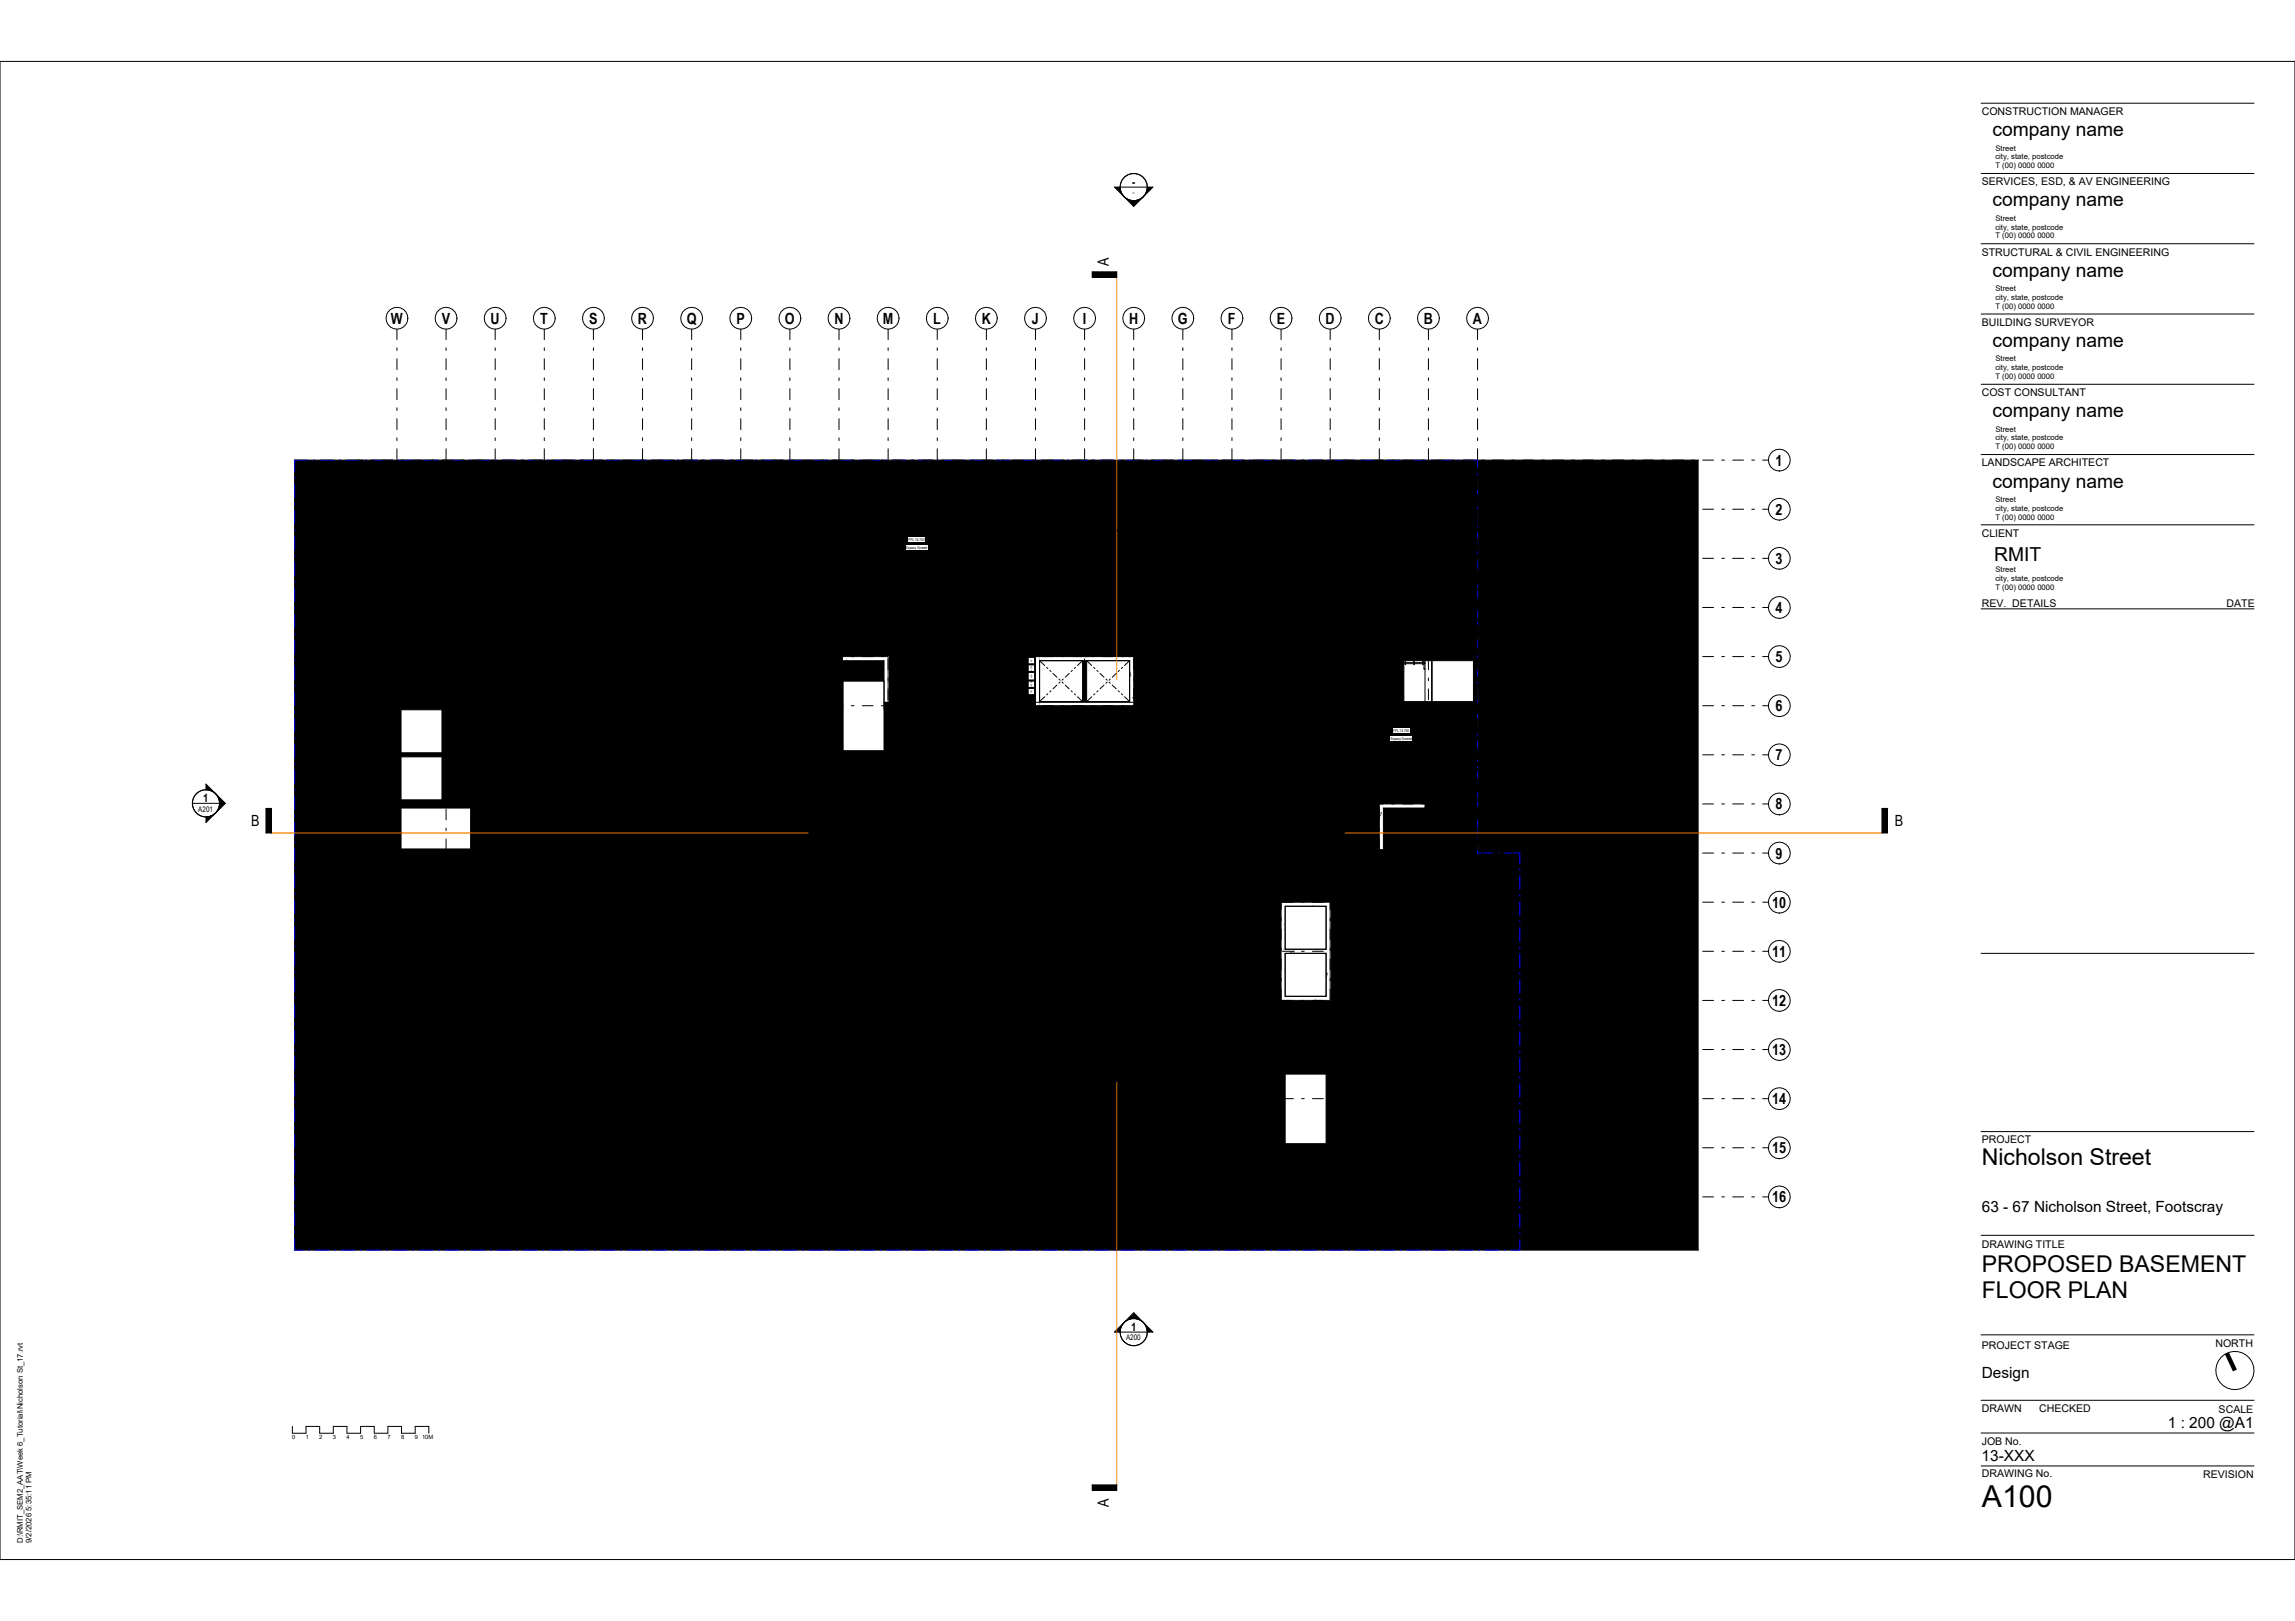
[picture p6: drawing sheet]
<svg xmlns="http://www.w3.org/2000/svg" width="841mm" height="594mm" viewBox="0 0 841 594" stroke-linecap="round" stroke-linejoin="round" font-family="sans-serif">
<defs><g id="words">
<text font-size="11.1" x="726.2" y="552.2">A100</text>
<g font-size="8.5">
<text x="726.2" y="427">Nicholson Street</text>
<text x="726.2" y="466.1">PROPOSED BASEMENT</text>
<text x="726.2" y="475.6">FLOOR PLAN</text>
</g>
<g font-size="7.1">
<text x="730.1" y="49.9">company name</text>
<text x="730.1" y="75.6">company name</text>
<text x="730.1" y="101.4">company name</text>
<text x="730.1" y="127.1">company name</text>
<text x="730.1" y="152.9">company name</text>
<text x="730.1" y="178.6">company name</text>
<text x="730.7" y="205.6">RMIT</text>
</g>
<g font-size="5.6">
<text x="406.4" y="97.3" transform="rotate(-90 406.4 97.3)">A</text>
<text x="143.2" y="118.7">W</text>
<text x="161.9" y="118.7">V</text>
<text x="179.8" y="118.7">U</text>
<text x="198" y="118.7">T</text>
<text x="215.9" y="118.7">S</text>
<text x="233.8" y="118.7">R</text>
<text x="251.6" y="118.7">Q</text>
<text x="269.9" y="118.7">P</text>
<text x="287.6" y="118.7">O</text>
<text x="305.8" y="118.7">N</text>
<text x="323.5" y="118.7">M</text>
<text x="342" y="118.7">L</text>
<text x="359.8" y="118.7">K</text>
<text x="378.1" y="118.7">J</text>
<text x="396.8" y="118.7">I</text>
<text x="413.8" y="118.7">H</text>
<text x="431.6" y="118.7">G</text>
<text x="450" y="118.7">F</text>
<text x="467.9" y="118.7">E</text>
<text x="485.8" y="118.7">D</text>
<text x="503.8" y="118.7">C</text>
<text x="521.8" y="118.7">B</text>
<text x="539.8" y="118.7">A</text>
<text x="650.7" y="170.6">1</text>
<text x="650.7" y="188.6">2</text>
<text x="650.7" y="206.6">3</text>
<text x="650.7" y="224.6">4</text>
<text x="650.7" y="242.6">5</text>
<text x="650.7" y="260.6">6</text>
<text x="650.7" y="278.6">7</text>
<text x="650.7" y="296.6">8</text>
<text x="92.1" y="302.7">B</text>
<text x="694.4" y="302.7">B</text>
<text x="650.7" y="314.6">9</text>
<text x="649.4" y="332.6">10</text>
<text x="649.4" y="350.6">11</text>
<text x="649.4" y="368.6">12</text>
<text x="649.4" y="386.6">13</text>
<text x="649.4" y="404.6">14</text>
<text x="649.4" y="422.6">15</text>
<text x="649.4" y="440.6">16</text>
<text x="726.2" y="444">63 - 67 Nicholson Street, Footscray</text>
<text x="726.2" y="504.8">Design</text>
<text x="794.4" y="523.3">1 : 200 @A1</text>
<text x="726.2" y="535.5">13-XXX</text>
<text x="406.4" y="552.2" transform="rotate(-90 406.4 552.2)">A</text>
</g>
<g font-size="4.2">
<text x="414.9" y="68.1">-</text>
<text x="74.5" y="293.9">1</text>
<text x="414.5" y="487.7">1</text>
</g>
<g font-size="3.9">
<text x="726.2" y="42.1">CONSTRUCTION MANAGER</text>
<text x="726.2" y="67.9">SERVICES, ESD, &amp; AV ENGINEERING</text>
<text x="726.2" y="93.6">STRUCTURAL &amp; CIVIL ENGINEERING</text>
<text x="726.2" y="119.4">BUILDING SURVEYOR</text>
<text x="726.2" y="145.1">COST CONSULTANT</text>
<text x="726.2" y="170.9">LANDSCAPE ARCHITECT</text>
<text x="726.2" y="196.6">CLIENT</text>
<text x="726.2" y="222.3">REV. DETAILS</text>
<text x="815.9" y="222.3">DATE</text>
<text x="726.2" y="418.9">PROJECT</text>
<text x="726.2" y="457.2">DRAWING TITLE</text>
<text x="726.2" y="494.5">PROJECT STAGE</text>
<text x="811.8" y="493.5">NORTH</text>
<text x="726.2" y="517.3">DRAWN</text>
<text x="747.3" y="517.3">CHECKED</text>
<text x="813" y="517.6">SCALE</text>
<text x="726.2" y="529.4">JOB No.</text>
<text x="726.2" y="541.3">DRAWING No.</text>
<text x="807.3" y="541.7">REVISION</text>
</g>
<g font-size="2.8">
<text x="731.2" y="55.2">Street</text>
<text x="731.2" y="58.4">city, state, postcode</text>
<text x="731.2" y="61.6">T (00) 0000 0000</text>
<text x="415" y="71.6">-</text>
<text x="731.2" y="80.9">Street</text>
<text x="731.2" y="84.1">city, state, postcode</text>
<text x="731.2" y="87.4">T (00) 0000 0000</text>
<text x="731.2" y="106.6">Street</text>
<text x="731.2" y="109.9">city, state, postcode</text>
<text x="731.2" y="113.1">T (00) 0000 0000</text>
<text x="731.2" y="132.4">Street</text>
<text x="731.2" y="135.6">city, state, postcode</text>
<text x="731.2" y="138.9">T (00) 0000 0000</text>
<text x="731.2" y="158.1">Street</text>
<text x="731.2" y="161.4">city, state, postcode</text>
<text x="731.2" y="164.6">T (00) 0000 0000</text>
<text x="731.2" y="183.9">Street</text>
<text x="731.2" y="187.1">city, state, postcode</text>
<text x="731.2" y="190.4">T (00) 0000 0000</text>
<text x="731.2" y="209.6">Street</text>
<text x="731.2" y="212.9">city, state, postcode</text>
<text x="731.2" y="216.1">T (00) 0000 0000</text>
<text x="72.7" y="297.4">A201</text>
<text x="412.6" y="491.2">A200</text>
<text x="8.3" y="565.4" transform="rotate(-90 8.3 565.4)">D:\RMIT_SEM2_AAT\Week 6_Tutorial\Nicholson St_17.rvt</text>
<text x="11.5" y="565.4" transform="rotate(-90 11.5 565.4)">9/2/2026 5:35:11 PM</text>
</g>
<g font-size="2.1">
<text x="404.6" y="195">Rainwater Harvesting</text>
<text x="107" y="527.3">0</text>
<text x="112" y="527.3">1</text>
<text x="117" y="527.3">2</text>
<text x="122" y="527.3">3</text>
<text x="127" y="527.3">4</text>
<text x="132" y="527.3">5</text>
<text x="137" y="527.3">6</text>
<text x="142" y="527.3">7</text>
<text x="147" y="527.3">8</text>
<text x="152" y="527.3">9</text>
<text x="154.7" y="527.3">10M</text>
</g>
<g font-size="1.4">
<text x="332" y="201.1">Expoxy Screed</text>
<text x="333" y="198.2">FFL 14.740</text>
<text x="510.5" y="268.3">FFL 14.740</text>
<text x="509.6" y="271.1">Expoxy Screed</text>
</g>
<g font-size=".7">
<text x="378.2" y="245.7" transform="rotate(-90 378.2 245.7)">ELEC</text>
<text x="378.2" y="242.6" transform="rotate(-90 378.2 242.6)">AC</text>
<text x="378.2" y="252" transform="rotate(-90 378.2 252)">WATER</text>
<text x="378.2" y="248.5" transform="rotate(-90 378.2 248.5)">LAN</text>
<text x="378.2" y="254" transform="rotate(-90 378.2 254)">TEL</text>
</g>
</g></defs>
<path d="M108 168.6v289.5h514.5v-289.5zM470.9 393.6h15v25.5h-15zM470.9 349.3h15v15.8h-15zM470.9 332.1h15v15.7h-15zM147 296.1h25.5v15h-25.5zM147 277.3h15v15.8h-15zM147 260.1h15v15.7h-15zM309 249.6h15v25.5h-15zM514.4 242.1h25.5v15h-25.5zM398.2 242.1h15.8v15h-15.8zM381 242.1h15.7v15h-15.7zM376.7 252.2h2.5v2.4h-2.5zM376.7 249.5h2.5v2.5h-2.5zM376.7 246.4h2.5v2.8h-2.5zM376.7 243.6h2.5v2.5h-2.5zM376.7 240.8h2.5v2.5h-2.5zM432.6 205.7h.2v.8h-.2zM426.6 205.7h.2v.8h-.2zM369.8 205.7h.2v.8h-.2zM363.9 205.7h.2v.8h-.2z" fill="#000"/>
<g fill="#fff">
<path d="M505.4 294.6h16.8v1.5h-16.8z"/>
<path d="M505.4 296.1h1.5v15.2h-1.5z"/>
<path d="M324 240.6h1.5v16.7h-1.5z"/>
<path d="M308.7 240.6h15.3v1.5h-15.3z"/>
<path d="M469.4 330.6h18v1.5h-18z"/>
<path d="M485.9 332.1h1.5v34.5h-1.5z"/>
<path d="M469.4 365.1h16.5v1.5h-16.5z"/>
<path d="M469.4 332.1h1.5v33h-1.5z"/>
<path d="M470.9 347.8h15v1.5h-15z"/>
<path d="M379.5 240.6h1.5v18h-1.5z"/>
<path d="M381 240.6h34.5v1.5h-34.5z"/>
<path d="M414 242.1h1.5v16.5h-1.5z"/>
<path d="M381 257.1h33v1.5h-33z"/>
</g>
<g fill="none" stroke="#787878" stroke-width=".37">
<path d="M310.3 241.7h.1M325.5 250h-.1M392.8 257.3h.1M398 241h.1M398.7 240.6v.1M408.8 241.4l.1 .1M414 246.7l.1-.3 .3 1.3h-.4M414.1 240.9h.1M415.5 255.5l-.5 .2 .5 .3M505.4 298l.9-.3-.4 1.2-.5-.3M469.5 331.4h.1M470.5 338.8h.1"/>
<path d="M481.2 331.8h-.1M482.9 330.6h.1M469.5 357.1h.1M470.5 347.9h-.1M470.7 340.5h.1M473.5 349.3l-.5-.3 1.4-.5-.3 .8M485.9 356.9l.6-.3-.6 1.2M482.1 366.3h.1"/>
</g>
<g fill="none" stroke="#000" stroke-width=".37">
<path d="M145.5 120.6v3.8M145.5 127.4v1M145.5 131.4v4M145.5 138.4v1M163.5 120.6v3.8M163.5 127.4v1M163.5 131.4v4M163.5 138.4v1M181.5 120.6v3.8M181.5 127.4v1M181.5 131.4v4M181.5 138.4v1"/>
<path d="M199.5 120.6v3.8M199.5 127.4v1M199.5 131.4v4M199.5 138.4v1M217.5 120.6v3.8M217.5 127.4v1M217.5 131.4v4M217.5 138.4v1M235.5 120.6v3.8M235.5 127.4v1M235.5 131.4v4M235.5 138.4v1"/>
<path d="M253.5 120.6v3.8M253.5 127.4v1M253.5 131.4v4M253.5 138.4v1M271.5 120.6v3.8M271.5 127.4v1M271.5 131.4v4M271.5 138.4v1M289.5 120.6v3.8M289.5 127.4v1M289.5 131.4v4M289.5 138.4v1"/>
<path d="M307.5 120.6v3.8M307.5 127.4v1M307.5 131.4v4M307.5 138.4v1M325.5 120.6v3.8M325.5 127.4v1M325.5 131.4v4M325.5 138.4v1M343.5 120.6v3.8M343.5 127.4v1M343.5 131.4v4M343.5 138.4v1"/>
<path d="M361.5 120.6v3.8M361.5 127.4v1M361.5 131.4v4M361.5 138.4v1M379.5 120.6v3.8M379.5 127.4v1M379.5 131.4v4M379.5 138.4v1M397.5 120.6v3.8M397.5 127.4v1M397.5 131.4v4M397.5 138.4v1"/>
<path d="M415.5 120.6v3.8M415.5 127.4v1M415.5 131.4v4M415.5 138.4v1M433.5 120.6v3.8M433.5 127.4v1M433.5 131.4v4M433.5 138.4v1M451.4 120.6v3.8M451.4 127.4v1M451.4 131.4v4M451.4 138.4v1"/>
<path d="M469.4 120.6v3.8M469.4 127.4v1M469.4 131.4v4M469.4 138.4v1M487.4 120.6v3.8M487.4 127.4v1M487.4 131.4v4M487.4 138.4v1M505.4 120.6v3.8M505.4 127.4v1M505.4 131.4v4M505.4 138.4v1"/>
<path d="M523.4 120.6v3.8M523.4 127.4v1M523.4 131.4v4M523.4 138.4v1M541.4 120.6v3.8M541.4 127.4v1M541.4 131.4v4M541.4 138.4v1M145.5 142.4v4M145.5 149.4v1M145.5 153.4v4M163.5 142.4v4"/>
<path d="M163.5 149.4v1M163.5 153.4v4M181.5 142.4v4M181.5 149.4v1M181.5 153.4v4M199.5 142.4v4M199.5 149.4v1M199.5 153.4v4M217.5 142.4v4M217.5 149.4v1M217.5 153.4v4M235.5 142.4v4"/>
<path d="M235.5 149.4v1M235.5 153.4v4M253.5 142.4v4M253.5 149.4v1M253.5 153.4v4M271.5 142.4v4M271.5 149.4v1M271.5 153.4v4M289.5 142.4v4M289.5 149.4v1M289.5 153.4v4M307.5 142.4v4"/>
<path d="M307.5 149.4v1M307.5 153.4v4M325.5 142.4v4M325.5 149.4v1M325.5 153.4v4M343.5 142.4v4M343.5 149.4v1M343.5 153.4v4M361.5 142.4v4M361.5 149.4v1M361.5 153.4v4M379.5 142.4v4"/>
<path d="M379.5 149.4v1M379.5 153.4v4M397.5 142.4v4M397.5 149.4v1M397.5 153.4v4M415.5 142.4v4M415.5 149.4v1M415.5 153.4v4M433.5 142.4v4M433.5 149.4v1M433.5 153.4v4M451.4 142.4v4"/>
<path d="M451.4 149.4v1M451.4 153.4v4M469.4 142.4v4M469.4 149.4v1M469.4 153.4v4M487.4 142.4v4M487.4 149.4v1M487.4 153.4v4M505.4 142.4v4M505.4 149.4v1M505.4 153.4v4M523.4 142.4v4"/>
<path d="M523.4 149.4v1M523.4 153.4v4M541.4 142.4v4M541.4 149.4v1M541.4 153.4v4M145.5 160.4v1M145.5 164.4v4M145.5 171.4v1M145.5 175.4v4M163.5 160.4v1M163.5 164.4v4M163.5 171.4v1"/>
<path d="M163.5 175.4v4M181.5 160.4v1M181.5 164.4v4M181.5 171.4v1M181.5 175.4v4M199.5 160.4v1M199.5 164.4v4M199.5 171.4v1M199.5 175.4v4M217.5 160.4v1M217.5 164.4v4M217.5 171.4v1"/>
<path d="M217.5 175.4v4M235.5 160.4v1M235.5 164.4v4M235.5 171.4v1M235.5 175.4v4M253.5 160.4v1M253.5 164.4v4M253.5 171.4v1M253.5 175.4v4M271.5 160.4v1M271.5 164.4v4M271.5 171.4v1"/>
<path d="M271.5 175.4v4M289.5 160.4v1M289.5 164.4v4M289.5 171.4v1M289.5 175.4v4M307.5 160.4v1M307.5 164.4v4M307.5 171.4v1M307.5 175.4v4M325.5 160.4v1M325.5 164.4v4M325.5 171.4v1"/>
<path d="M325.5 175.4v4M343.5 160.4v1M343.5 164.4v4M343.5 171.4v1M343.5 175.4v4M361.5 160.4v1M361.5 164.4v4M361.5 171.4v1M361.5 175.4v4M379.5 160.4v1M379.5 164.4v4M379.5 171.4v1"/>
<path d="M379.5 175.4v4M397.5 160.4v1M397.5 164.4v4M397.5 171.4v1M397.5 175.4v4M415.5 160.4v1M415.5 164.4v4M415.5 171.4v1M415.5 175.4v4M433.5 160.4v1M433.5 164.4v4M433.5 171.4v1"/>
<path d="M433.5 175.4v4M451.4 160.4v1M451.4 164.4v4M451.4 171.4v1M451.4 175.4v4M469.4 160.4v1M469.4 164.4v4M469.4 171.4v1M469.4 175.4v4M487.4 160.4v1M487.4 164.4v4M487.4 171.4v1"/>
<path d="M487.4 175.4v4M505.4 160.4v1M505.4 164.4v4M505.4 171.4v1M505.4 175.4v4M523.4 160.4v1M523.4 164.4v4M523.4 171.4v1M523.4 175.4v4M541.4 160.4v1M541.4 164.4v4M541.4 171.4v1"/>
<path d="M541.4 175.4v4M622.5 168.6h-514.5v289.5h514.5M623.9 168.6h4M630.9 168.6h1M634.9 168.6h4M641.9 168.6h1M645.9 168.6h2.1M130.9 186.6h2.1M136 186.6h1M140 186.6h4M145.5 182.4v1M145.5 186.4v4"/>
<path d="M145.5 193.4v1M145.5 197.4v4M147 186.6h1M151 186.6h4M158 186.6h1M162 186.6h4M163.5 182.4v1M163.5 186.4v4M163.5 193.4v1M163.5 197.4v4M169 186.6h1M173 186.6h4"/>
<path d="M180 186.6h1M181.5 182.4v1M181.5 186.4v4M181.5 193.4v1M181.5 197.4v4M184 186.6h4M191 186.6h1M195 186.6h4M198.2 185.4h20.5v38.4h-20.5zM199.5 182.4v1M199.5 186.4v4M199.5 193.4v1"/>
<path d="M199.5 197.4v4M201 188.1l1.5 3.4M202 186.6h1M203 192.5l.2 .5M203.6 193.9l.3 .6M204.3 195.4l.8 1.8M205.5 198.1l.3 .5M206 186.6h4M206.2 199.5l.3 .6M210.7 199.5l-.2 .6M211.4 198.1l-.3 .5M212.6 195.4l-.8 1.8"/>
<path d="M213 186.6h1M213.3 193.9l-.3 .6M214 192.5l-.3 .5M216 188.1l-1.6 3.4M217 186.6h4M217.5 182.4v1M217.5 186.4v4M217.5 193.4v1M217.5 197.4v4M224 186.6h1M228 186.6h4M235 186.6h1"/>
<path d="M235.5 182.4v1M235.5 186.4v4M235.5 193.4v1M235.5 197.4v4M239 186.6h4M246 186.6h1M250 186.6h4M253.5 182.4v1M253.5 186.4v4M253.5 193.4v1M253.5 197.4v4M257 186.6h1"/>
<path d="M261 186.6h4M267.9 186.6h1.1M271.5 182.4v1M271.5 186.4v4M271.5 193.4v1M271.5 197.4v4M272 186.6h3.9M278.9 186.6h1M282.9 186.6h4M289.5 182.4v1M289.5 186.4v4M289.5 193.4v1"/>
<path d="M289.5 197.4v4M289.9 186.6h1M293.9 186.6h4M300.9 186.6h1M304.9 186.6h4M306.2 185.4h218.5v107.9h18v20.5h-56.5v-54h-159.5v18h-20.5zM307.5 182.4v1M307.5 186.4v4M307.5 193.4v1M307.5 197.4v4M311.9 186.6h1M315.9 186.6h4"/>
<path d="M322.9 186.6h1M325.5 182.4v1M325.5 186.4v4M325.5 193.4v1M325.5 197.4v4M326.9 186.6h4M331.8 195.9h8.4v3.6h-8.4zM333.9 186.6h1M337.9 186.6h4M343.5 182.4v1M343.5 186.4v4M343.5 193.4v1"/>
<path d="M343.5 197.4v4M344.9 186.6h1M348.9 186.6h4M355.9 186.6h1M359.9 186.6h4M361.5 182.4v1M361.5 186.4v4M361.5 193.4v1M361.5 197.4v4M366.9 186.6h1M370.9 186.6h4M377.9 186.6h1"/>
<path d="M379.5 182.4v1M379.5 186.4v4M379.5 193.4v1M379.5 197.4v4M381.9 186.6h4M388.9 186.6h1M392.9 186.6h4M397.5 182.4v1M397.5 186.4v4M397.5 193.4v1M397.5 197.4v4M399.9 186.6h1"/>
<path d="M403.9 186.6h4M410.9 186.6h1M414.9 186.6h4M415.5 182.4v1M415.5 186.4v4M415.5 193.4v1M415.5 197.4v4M421.9 186.6h1M425.9 186.6h4M432.9 186.6h1M433.5 182.4v1M433.5 186.4v4"/>
<path d="M433.5 193.4v1M433.5 197.4v4M436.9 186.6h4M443.9 186.6h1M447.9 186.6h4M451.4 182.4v1M451.4 186.4v4M451.4 193.4v1M451.4 197.4v4M454.9 186.6h1M458.9 186.6h4M465.9 186.6h1"/>
<path d="M469.4 182.4v1M469.4 186.4v4M469.4 193.4v1M469.4 197.4v4M469.9 186.6h4M473.6 196.8h.7M476.9 186.6h1M480.9 186.6h4M487.4 182.4v1M487.4 186.4v4M487.4 193.4v1M487.4 197.4v4"/>
<path d="M487.9 186.6h1M491.9 186.6h4M498.9 186.6h1M502.9 186.6h4M505.4 182.4v1M505.4 186.4v4M505.4 193.4v1M505.4 197.4v4M509.9 186.6h1M513.9 186.6h4M520.9 186.6h1M523.4 182.4v1"/>
<path d="M523.4 186.4v4M523.4 193.4v1M523.4 197.4v4M524.9 186.6h4M531.9 186.6h1M535.9 186.6h4M541.4 182.4v1M541.4 186.4v4M541.4 193.4v1M541.4 197.4v4M542.9 186.6h1M546.9 186.6h4"/>
<path d="M553.9 186.6h1M557.9 186.6h4M564.9 186.6h1M568.9 186.6h4M575.9 186.6h1M579.9 186.6h4M586.9 186.6h1M590.9 186.6h4M597.9 186.6h1M601.9 186.6h4M608.9 186.6h1M612.9 186.6h4"/>
<path d="M619.9 186.6h1M623.9 186.6h4M630.9 186.6h1M634.9 186.6h4M641.9 186.6h1M645.9 186.6h2.1M130.9 204.6h2.1M136 204.6h1M140 204.6h4M145.5 204.4v1M145.5 208.4v4M145.5 215.4v1"/>
<path d="M145.5 219.4v4M147 204.6h1M151 204.6h4M158 204.6h1M162 204.6h4M163.5 204.4v1M163.5 208.4v4M163.5 215.4v1M163.5 219.4v4M169 204.6h1M173 204.6h4M180 204.6h1"/>
<path d="M181.5 204.4v1M181.5 208.4v4M181.5 215.4v1M181.5 219.4v4M184 204.6h4M191 204.6h1M195 204.6h4M199.5 204.4v1M199.5 208.4v4M199.5 215.4v1M199.5 219.4v4M202 204.6h1"/>
<path d="M202.3 217.9l-1.6 3.4M203 216.5l-.3 .5M203.6 215l-.2 .5M204.9 212.3l-.9 1.8M205.5 210.8l-.2 .6M206 204.6h4M206.2 209.4l-.2 .5M206.9 201l.8 1.8M207.5 206.6l-.9 1.9M208.1 203.7l.3 .6M208.1 205.2l-.2 .5M208.8 205.2l.2 .5"/>
<path d="M208.8 203.7l-.3 .6M209.5 206.6l.8 1.9M210 201l-.8 1.8M210.7 209.4l.3 .5M211.4 210.8l.2 .6M212 212.3l.9 1.8M213 204.6h1M213.3 215l.2 .5M214 216.4l.2 .6M214.6 217.9l1.6 3.4M217 204.6h4M217.5 204.4v1"/>
<path d="M217.5 208.4v4M217.5 215.4v1M217.5 219.4v4M224 204.6h1M228 204.6h4M235 204.6h1M235.5 204.4v1M235.5 208.4v4M235.5 215.4v1M235.5 219.4v4M239 204.6h4M246 204.6h1"/>
<path d="M250 204.6h4M253.5 204.4v1M253.5 208.4v4M253.5 215.4v1M253.5 219.4v4M257 204.6h1M261 204.6h4M267.9 204.6h1.1M271.5 204.4v1M271.5 208.4v4M271.5 215.4v1M271.5 219.4v4"/>
<path d="M272 204.6h3.9M278.9 204.6h1M282.9 204.6h4M289.5 204.4v1M289.5 208.4v4M289.5 215.4v1M289.5 219.4v4M289.9 204.6h1M293.9 204.6h4M300.9 204.6h1M304.9 204.6h4M307.5 204.4v1"/>
<path d="M307.5 208.4v4M307.5 215.4v1M307.5 219.4v4M311.9 204.6h1M315.9 204.6h4M322.9 204.6h1M325.5 204.4v1M325.5 208.4v4M325.5 215.4v1M325.5 219.4v4M326.9 204.6h4M333.9 204.6h1"/>
<path d="M337.9 204.6h4M343.5 204.4v1M343.5 208.4v4M343.5 215.4v1M343.5 219.4v4M344.9 204.6h1M348.9 204.6h4M355.9 204.6h1M359.9 204.6h4M361.5 204.4v1M361.5 208.4v4M361.5 215.4v1"/>
<path d="M361.5 219.4v4M363.9 205.7v.8M366.9 204.6h1M370 205.7v.8M370.9 204.6h4M377.9 204.6h1M379.5 204.4v1M379.5 208.4v4M379.5 215.4v1M379.5 219.4v4M381.9 204.6h4M388.9 204.6h1"/>
<path d="M392.9 204.6h4M397.5 204.4v1M397.5 208.4v4M397.5 215.4v1M397.5 219.4v4M399.9 204.6h1M403.9 204.6h4M410.9 204.6h1M414.9 204.6h4M415.5 204.4v1M415.5 208.4v4M415.5 215.4v1"/>
<path d="M415.5 219.4v4M421.9 204.6h1M425.9 204.6h4M426.6 205.7v.8M432.8 205.7v.8M432.9 204.6h1M433.5 204.4v1M433.5 208.4v4M433.5 215.4v1M433.5 219.4v4M436.9 204.6h4M443.9 204.6h1"/>
<path d="M447.9 204.6h4M451.4 204.4v1M451.4 208.4v4M451.4 215.4v1M451.4 219.4v4M453 205.7v.8M454.9 204.6h1M458.9 204.6h4M460.7 205.7h14.5v.8h-14.5zM460.9 205.7v.8M465.9 204.6h1M469.4 204.4v1"/>
<path d="M469.4 208.4v4M469.4 215.4v1M469.4 219.4v4M469.9 204.6h4M473.6 205.7v-17.8h-21.3v17.8h.9v.8h-1.6v-18.6h-17.3v18.6h-1.7v-.8h1v-17.8h-35.3v17.8h28.5v.8h-57v-.8h27.8v-17.8h-34.4v17.8h.9v.8h-1.6v-18.6h-53.8v87.4h15.5v-15.5h-.2M474.3 205.7v-17.8h23.5v17.8h-15.1v.8h31.1v-.8h-15.3v-17.8h23.7v17.8h-.9v.8h.9v89.6h-15.3v15.2M475 205.7v.8M476.9 204.6h1M480.9 204.6h4M482.9 205.7v.8M487.4 204.4v1M487.4 208.4v4"/>
<path d="M487.4 215.4v1M487.4 219.4v4M487.9 204.6h1M491.9 204.6h4M498.9 204.6h1M502.9 204.6h4M505.4 204.4v1M505.4 208.4v4M505.4 215.4v1M505.4 219.4v4M509.9 204.6h1M513.6 205.7v.8"/>
<path d="M513.9 204.6h4M520.9 204.6h1M521.5 205.7v.8M523.4 204.4v1M523.4 208.4v4M523.4 215.4v1M523.4 219.4v4M524.9 204.6h4M531.9 204.6h1M535.9 204.6h4M541.4 204.4v1M541.4 208.4v4"/>
<path d="M541.4 215.4v1M541.4 219.4v4M542.9 204.6h1M546.9 204.6h4M553.9 204.6h1M557.9 204.6h4M564.9 204.6h1M568.9 204.6h4M575.9 204.6h1M579.9 204.6h4M586.9 204.6h1M590.9 204.6h4"/>
<path d="M597.9 204.6h1M601.9 204.6h4M608.9 204.6h1M612.9 204.6h4M619.9 204.6h1M623.9 204.6h4M630.9 204.6h1M634.9 204.6h4M641.9 204.6h1M645.9 204.6h2.1M130.9 222.6h2.1M136 222.6h1"/>
<path d="M140 222.6h4M145.5 226.4v1M145.5 230.4v4M145.5 237.4v1M147 222.6h1M151 222.6h4M158 222.6h1M162 222.6h4M163.5 226.4v1M163.5 230.4v4M163.5 237.4v1M169 222.6h1"/>
<path d="M173 222.6h4M180 222.6h1M181.5 226.4v1M181.5 230.4v4M181.5 237.4v1M184 222.6h4M191 222.6h1M195 222.6h4M199.5 226.4v1M199.5 230.4v4M199.5 237.4v1M200.7 221.3v-33.4h15.5v33.4"/>
<path d="M200.7 221.3h15.5M202 222.6h1M206 222.6h4M213 222.6h1M217 222.6h4M217.5 226.4v1M217.5 230.4v4M217.5 237.4v1M224 222.6h1M228 222.6h4M235 222.6h1M235.5 226.4v1"/>
<path d="M235.5 230.4v4M235.5 237.4v1M239 222.6h4M246 222.6h1M250 222.6h4M253.5 226.4v1M253.5 230.4v4M253.5 237.4v1M257 222.6h1M261 222.6h4M267.9 222.6h1.1M271.5 226.4v1"/>
<path d="M271.5 230.4v4M271.5 237.4v1M272 222.6h3.9M278.9 222.6h1M282.9 222.6h4M289.5 226.4v1M289.5 230.4v4M289.5 237.4v1M289.9 222.6h1M293.9 222.6h4M300.9 222.6h1M304.9 222.6h4"/>
<path d="M307.5 226.4v1M307.5 230.4v4M307.5 237.4v1M311.9 222.6h1M315.9 222.6h4M322.9 222.6h1M325.5 226.4v1M325.5 230.4v4M325.5 237.4v1M326.9 222.6h4M333.9 222.6h1M337.9 222.6h4"/>
<path d="M343.5 226.4v1M343.5 230.4v4M343.5 237.4v1M344.9 222.6h1M348.9 222.6h4M355.9 222.6h1M359.9 222.6h4M361.5 226.4v1M361.5 230.4v4M361.5 237.4v1M366.9 222.6h1M370.9 222.6h4"/>
<path d="M377.9 222.6h1M379.5 226.4v1M379.5 230.4v4M379.5 237.4v1M381.9 222.6h4M388.9 222.6h1M392.9 222.6h4M397.5 226.4v1M397.5 230.4v4M397.5 237.4v1M399.9 222.6h1M403.9 222.6h4"/>
<path d="M410.9 222.6h1M414.9 222.6h4M415.5 226.4v1M415.5 230.4v4M415.5 237.4v1M421.9 222.6h1M425.9 222.6h4M432.9 222.6h1M433.5 226.4v1M433.5 230.4v4M433.5 237.4v1M436.9 222.6h4"/>
<path d="M443.9 222.6h1M447.9 222.6h4M451.4 226.4v1M451.4 230.4v4M451.4 237.4v1M454.9 222.6h1M458.9 222.6h4M465.9 222.6h1M469.4 226.4v1M469.4 230.4v4M469.4 237.4v1M469.9 222.6h4"/>
<path d="M476.9 222.6h1M480.9 222.6h4M487.4 226.4v1M487.4 230.4v4M487.4 237.4v1M487.9 222.6h1M491.9 222.6h4M498.9 222.6h1M502.9 222.6h4M505.4 226.4v1M505.4 230.4v4M505.4 237.4v1"/>
<path d="M509.9 222.6h1M513.9 222.6h4M520.9 222.6h1M523.4 226.4v1M523.4 230.4v4M523.4 237.4v1M524.9 222.6h4M531.9 222.6h1M535.9 222.6h4M541.4 226.4v1M541.4 230.4v4M541.4 237.4v1"/>
<path d="M542.9 222.6h1M546.9 222.6h4M553.9 222.6h1M557.9 222.6h4M564.9 222.6h1M568.9 222.6h4M575.9 222.6h1M579.9 222.6h4M586.9 222.6h1M590.9 222.6h4M597.9 222.6h1M601.9 222.6h4"/>
<path d="M608.9 222.6h1M612.9 222.6h4M619.9 222.6h1M623.9 222.6h4M630.9 222.6h1M634.9 222.6h4M641.9 222.6h1M645.9 222.6h2.1M130.9 240.6h2.1M130.9 258.6h2.1M136 240.6h1M136 258.6h1"/>
<path d="M140 240.6h4M140 258.6h4M145.5 241.4v4M145.5 248.4v1M145.5 252.4v4M145.5 259.4v1M147 240.6h1M147 258.6h1M151 240.6h4M151 258.6h4M158 240.6h1M158 258.6h1"/>
<path d="M162 240.6h4M162 258.6h4M163.5 241.4v4M163.5 248.4v1M163.5 252.4v4M163.5 259.4v1M169 240.6h1M169 258.6h1M173 240.6h4M173 258.6h4M180 240.6h1M180 258.6h1"/>
<path d="M181.5 241.4v4M181.5 248.4v1M181.5 252.4v4M181.5 259.4v1M184 240.6h4M184 258.6h4M191 240.6h1M191 258.6h1M195 240.6h4M195 258.6h4M199.5 241.4v4M199.5 248.4v1"/>
<path d="M199.5 252.4v4M199.5 259.4v1M202 240.6h1M202 258.6h1M206 240.6h4M206 258.6h4M213 240.6h1M213 258.6h1M217 240.6h4M217 258.6h4M217.5 241.4v4M217.5 248.4v1"/>
<path d="M217.5 252.4v4M217.5 259.4v1M224 240.6h1M224 258.6h1M228 240.6h4M228 258.6h4M235 240.6h1M235 258.6h1M235.5 241.4v4M235.5 248.4v1M235.5 252.4v4M235.5 259.4v1"/>
<path d="M239 240.6h4M239 258.6h4M246 240.6h1M246 258.6h1M250 240.6h4M250 258.6h4M253.5 241.4v4M253.5 248.4v1M253.5 252.4v4M253.5 259.4v1M257 240.6h1M257 258.6h1"/>
<path d="M261 240.6h4M261 258.6h4M267.9 240.6h1.1M267.9 258.6h1.1M271.5 241.4v4M271.5 248.4v1M271.5 252.4v4M271.5 259.4v1M272 240.6h3.9M272 258.6h3.9M278.9 240.6h1M278.9 258.6h1"/>
<path d="M282.9 240.6h4M282.9 258.6h4M289.5 241.4v4M289.5 248.4v1M289.5 252.4v4M289.5 259.4v1M289.9 240.6h1M289.9 258.6h1M293.9 240.6h4M293.9 258.6h4M300.9 240.6h1M300.9 258.6h1"/>
<path d="M304.9 240.6h20.6v16.7M304.9 258.6h4M307.5 241.4v4M307.5 248.4v1M307.5 252.4v4M307.5 259.4v1M308.7 242.1h15.3v33h-15v-25.5h15M311.9 258.6h1M315.9 258.6h4M322.9 258.6h1M324 257.3h164.7v54h51.5v-15.5h-18M325.5 259.4v1"/>
<path d="M326.9 240.6h4M326.9 258.6h4M333.9 240.6h1M333.9 258.6h1M337.9 240.6h4M337.9 258.6h4M343.5 241.4v4M343.5 248.4v1M343.5 252.4v4M343.5 259.4v1M344.9 240.6h1M344.9 258.6h1"/>
<path d="M348.9 240.6h4M348.9 258.6h4M355.9 240.6h1M355.9 258.6h1M359.9 240.6h4M359.9 258.6h4M361.5 241.4v4M361.5 248.4v1M361.5 252.4v4M361.5 259.4v1M366.9 240.6h1M366.9 258.6h1"/>
<path d="M370.9 240.6h4M370.9 258.6h4M377.9 258.6h1M379.5 243.3h-2.8v-2.5h2.5v13.8h-2.5v-2.4h2.8M379.5 243.6h-2.8v2.5h2.8M379.5 246.4h-2.8v2.8h2.8M379.5 249.5h-2.8v2.5h2.8M379.5 240.6v18h39.4M379.5 259.4v1M381 242.1h33M381 257.1h33M381 242.1v15"/>
<path d="M381 242.1l1.8 1.8M382.8 255.3l-1.8 1.8M383.5 244.6l.5 .4M384 254.2l-.5 .4M384.7 245.7l.4 .4M385.1 253.1l-.4 .4M385.9 246.8l1.4 1.4M387.3 251l-1.4 1.4M388 248.8l.5 .5M388.5 249.9l-.5 .5M389.2 249.9l.4 .5M389.6 248.8l-.4 .5"/>
<path d="M390.3 251l1.5 1.4M391.8 246.8l-1.5 1.4M392.5 253.1l.5 .4M393 245.7l-.5 .4M393.7 254.2l.4 .4M394.1 244.6l-.4 .4M394.8 243.9l1.9-1.8v15l-1.9-1.8M397.5 241.4v4M397.5 248.4v1M397.5 252.4v4M397.5 259.4v1M400.1 243.9l-1.9-1.8v15l1.9-1.8"/>
<path d="M400.8 244.6l.4 .4M401.2 254.2l-.4 .4M401.9 245.7l.5 .4M402.4 253.1l-.5 .4M403.1 246.8l1.5 1.4M404.6 251l-1.5 1.4M405.3 248.8l.4 .5M405.7 249.9l-.4 .5M406.4 249.9l.5 .5M406.9 248.8l-.5 .5M407.6 251l1.4 1.4M409 246.8l-1.4 1.4"/>
<path d="M409.8 253.1l.4 .4M410.2 245.7l-.4 .4M410.9 254.2l.5 .4M411.4 244.6l-.5 .4M412.1 255.3l1.9 1.8M414 242.1v15M414 242.1l-1.9 1.8M415.5 240.6v18M415.5 259.4v1M418.9 240.6h-42.4v14.3h3M421.9 240.6h1M421.9 258.6h1"/>
<path d="M425.9 240.6h4M425.9 258.6h4M432.9 240.6h1M432.9 258.6h1M433.5 241.4v4M433.5 248.4v1M433.5 252.4v4M433.5 259.4v1M436.9 240.6h4M436.9 258.6h4M443.9 240.6h1M443.9 258.6h1"/>
<path d="M447.9 240.6h4M447.9 258.6h4M451.4 241.4v4M451.4 248.4v1M451.4 252.4v4M451.4 259.4v1M454.9 240.6h1M454.9 258.6h1M458.9 240.6h4M458.9 258.6h4M465.9 240.6h1M465.9 258.6h1"/>
<path d="M469.4 241.4v4M469.4 248.4v1M469.4 252.4v4M469.4 259.4v1M469.9 240.6h4M469.9 258.6h4M476.9 240.6h1M476.9 258.6h1M480.9 240.6h4M480.9 258.6h4M487.4 241.4v4M487.4 248.4v1"/>
<path d="M487.4 252.4v4M487.4 259.4v1M487.9 240.6h1M487.9 258.6h1M491.9 240.6h4M491.9 258.6h4M498.9 240.6h1M498.9 258.6h1M502.9 240.6h4M502.9 258.6h4M505.4 241.4v4M505.4 248.4v1"/>
<path d="M505.4 252.4v4M505.4 259.4v1M509.9 240.6h1M509.9 258.6h1M513.9 240.6h4M513.9 258.6h4M514.4 242.8h7.6l.2 .2-.2 .2h-7.6M514.4 242.1h25.5v15h-25.5zM514.9 243.2l.1 .4 .1-.4M514.9 242.1l.1 .7 .1-.7M518.1 243.2l.1 .4 .1-.4M518.1 242.1v.7"/>
<path d="M518.3 242.1l-.2 .7M520.9 240.6h1M520.9 258.6h1M521.3 243.2v.4l.1-.4M521.3 242.1l.1 .7M521.4 242.1v.7M521.8 243.2v2h.4M521.8 242.1v.7M522 245h.1M522 244.9v.1M522 244.9h.1M522 242.8h.1"/>
<path d="M522.1 242.8h.1M523.4 241.4v4M523.4 248.4v1M523.4 252.4v4M523.4 259.4v1M524.9 240.6h4M524.9 258.6h4M531.9 240.6h1M531.9 258.6h1M535.9 240.6h4M535.9 258.6h4M541.4 241.4v4"/>
<path d="M541.4 248.4v1M541.4 252.4v4M541.4 259.4v1M542.9 240.6h1M542.9 258.6h1M546.9 240.6h4M546.9 258.6h4M553.9 240.6h1M553.9 258.6h1M557.9 240.6h4M557.9 258.6h4M564.9 240.6h1"/>
<path d="M564.9 258.6h1M568.9 240.6h4M568.9 258.6h4M575.9 240.6h1M575.9 258.6h1M579.9 240.6h4M579.9 258.6h4M586.9 240.6h1M586.9 258.6h1M590.9 240.6h4M590.9 258.6h4M597.9 240.6h1"/>
<path d="M597.9 258.6h1M601.9 240.6h4M601.9 258.6h4M608.9 240.6h1M608.9 258.6h1M612.9 240.6h4M612.9 258.6h4M619.9 240.6h1M619.9 258.6h1M623.9 240.6h4M623.9 258.6h4M630.9 240.6h1"/>
<path d="M630.9 258.6h1M634.9 240.6h4M634.9 258.6h4M641.9 240.6h1M641.9 258.6h1M645.9 240.6h2.1M645.9 258.6h2.1M130.9 276.6h2.1M136 276.6h1M140 276.6h4M145.5 263.4v4M145.5 270.4v1"/>
<path d="M145.5 274.4v4M147 276.6h1M147 260.1h15v15.7h-15zM147 277.3h15v15.8h-15zM151 276.6h4M158 276.6h1M162 276.6h4M163.5 263.4v4M163.5 270.4v1M163.5 274.4v4M169 276.6h1M173 276.6h4"/>
<path d="M180 276.6h1M181.5 263.4v4M181.5 270.4v1M181.5 274.4v4M184 276.6h4M191 276.6h1M195 276.6h4M199.5 263.4v4M199.5 270.4v1M199.5 274.4v4M202 276.6h1M206 276.6h4"/>
<path d="M213 276.6h1M217 276.6h4M217.5 263.4v4M217.5 270.4v1M217.5 274.4v4M224 276.6h1M228 276.6h4M235 276.6h1M235.5 263.4v4M235.5 270.4v1M235.5 274.4v4M239 276.6h4"/>
<path d="M246 276.6h1M250 276.6h4M253.5 263.4v4M253.5 270.4v1M253.5 274.4v4M257 276.6h1M261 276.6h4M267.9 276.6h1.1M271.5 263.4v4M271.5 270.4v1M271.5 274.4v4M272 276.6h3.9"/>
<path d="M278.9 276.6h1M282.9 276.6h4M289.5 263.4v4M289.5 270.4v1M289.5 274.4v4M289.9 276.6h1M293.9 276.6h4M300.9 276.6h1M304.9 276.6h4M307.5 263.4v4M307.5 270.4v1M307.5 274.4v4"/>
<path d="M311.9 276.6h1M315.9 276.6h4M322.9 276.6h1M325.5 263.4v4M325.5 270.4v1M325.5 274.4v4M326.9 276.6h4M333.9 276.6h1M337.9 276.6h4M343.5 263.4v4M343.5 270.4v1M343.5 274.4v4"/>
<path d="M344.9 276.6h1M348.9 276.6h4M355.9 276.6h1M359.9 276.6h4M361.5 263.4v4M361.5 270.4v1M361.5 274.4v4M366.9 276.6h1M370.9 276.6h4M377.9 276.6h1M379.5 263.4v4M379.5 270.4v1"/>
<path d="M379.5 274.4v4M381.9 276.6h4M388.9 276.6h1M392.9 276.6h4M397.5 263.4v4M397.5 270.4v1M397.5 274.4v4M399.9 276.6h1M403.9 276.6h4M410.9 276.6h1M414.9 276.6h4M415.5 263.4v4"/>
<path d="M415.5 270.4v1M415.5 274.4v4M421.9 276.6h1M425.9 276.6h4M432.9 276.6h1M433.5 263.4v4M433.5 270.4v1M433.5 274.4v4M436.9 276.6h4M443.9 276.6h1M447.9 276.6h4M451.4 263.4v4"/>
<path d="M451.4 270.4v1M451.4 274.4v4M454.9 276.6h1M458.9 276.6h4M465.9 276.6h1M469.4 263.4v4M469.4 270.4v1M469.4 274.4v4M469.9 276.6h4M476.9 276.6h1M480.9 276.6h4M487.4 263.4v4"/>
<path d="M487.4 270.4v1M487.4 274.4v4M487.9 276.6h1M491.9 276.6h4M498.9 276.6h1M502.9 276.6h4M505.4 263.4v4M505.4 270.4v1M505.4 274.4v4M509.9 276.6h1M513.9 276.6h4M520.9 276.6h1"/>
<path d="M523.4 263.4v4M523.4 270.4v1M523.4 274.4v4M524.9 276.6h4M531.9 276.6h1M535.9 276.6h4M541.4 263.4v4M541.4 270.4v1M541.4 274.4v4M542.9 276.6h1M546.9 276.6h4M553.9 276.6h1"/>
<path d="M557.9 276.6h4M564.9 276.6h1M568.9 276.6h4M575.9 276.6h1M579.9 276.6h4M586.9 276.6h1M590.9 276.6h4M597.9 276.6h1M601.9 276.6h4M608.9 276.6h1M612.9 276.6h4M619.9 276.6h1"/>
<path d="M623.9 276.6h4M630.9 276.6h1M634.9 276.6h4M641.9 276.6h1M645.9 276.6h2.1M70.5 294.4h10M75.5 287.3l7.1 7.1-7.1 7v-2a5 5 0 0 0 5-5 5 5 0 0 0-5-5zM130.9 294.6h2.1M136 294.6h1M140 294.6h4M145.5 281.4v1M145.5 285.4v4"/>
<path d="M145.5 292.4v1M145.5 296.4v4M147 294.6h1M147 296.1h25.5v15h-25.5zM151 294.6h4M158 294.6h1M162 294.6h4M163.5 281.4v1M163.5 285.4v4M163.5 292.4v1M163.5 296.4v4M169 294.6h1"/>
<path d="M173 294.6h4M180 294.6h1M181.5 281.4v1M181.5 285.4v4M181.5 292.4v1M181.5 296.4v4M184 294.6h4M191 294.6h1M195 294.6h4M199.5 281.4v1M199.5 285.4v4M199.5 292.4v1"/>
<path d="M199.5 296.4v4M202 294.6h1M206 294.6h4M213 294.6h1M217 294.6h4M217.5 281.4v1M217.5 285.4v4M217.5 292.4v1M217.5 296.4v4M224 294.6h1M228 294.6h4M235 294.6h1"/>
<path d="M235.5 281.4v1M235.5 285.4v4M235.5 292.4v1M235.5 296.4v4M239 294.6h4M246 294.6h1M250 294.6h4M253.5 281.4v1M253.5 285.4v4M253.5 292.4v1M253.5 296.4v4M257 294.6h1"/>
<path d="M261 294.6h4M267.9 294.6h1.1M271.5 281.4v1M271.5 285.4v4M271.5 292.4v1M271.5 296.4v4M272 294.6h3.9M278.9 294.6h1M282.9 294.6h4M289.5 281.4v1M289.5 285.4v4M289.5 292.4v1"/>
<path d="M289.5 296.4v4M289.9 294.6h1M293.9 294.6h4M300.9 294.6h1M304.9 294.6h4M307.5 281.4v1M307.5 285.4v4M307.5 292.4v1M307.5 296.4v4M311.9 294.6h1M315.9 294.6h4M322.9 294.6h1"/>
<path d="M325.5 281.4v1M325.5 285.4v4M325.5 292.4v1M325.5 296.4v4M326.9 294.6h4M333.9 294.6h1M337.9 294.6h4M343.5 281.4v1M343.5 285.4v4M343.5 292.4v1M343.5 296.4v4M344.9 294.6h1"/>
<path d="M348.9 294.6h4M355.9 294.6h1M359.9 294.6h4M361.5 281.4v1M361.5 285.4v4M361.5 292.4v1M361.5 296.4v4M366.9 294.6h1M370.9 294.6h4M377.9 294.6h1M379.5 281.4v1M379.5 285.4v4"/>
<path d="M379.5 292.4v1M379.5 296.4v4M381.9 294.6h4M388.9 294.6h1M392.9 294.6h4M397.5 281.4v1M397.5 285.4v4M397.5 292.4v1M397.5 296.4v4M399.9 294.6h1M403.9 294.6h4M410.9 294.6h1"/>
<path d="M414.9 294.6h4M415.5 281.4v1M415.5 285.4v4M415.5 292.4v1M415.5 296.4v4M421.9 294.6h1M425.9 294.6h4M432.9 294.6h1M433.5 281.4v1M433.5 285.4v4M433.5 292.4v1M433.5 296.4v4"/>
<path d="M436.9 294.6h4M443.9 294.6h1M447.9 294.6h4M451.4 281.4v1M451.4 285.4v4M451.4 292.4v1M451.4 296.4v4M454.9 294.6h1M458.9 294.6h4M465.9 294.6h1M469.4 281.4v1M469.4 285.4v4"/>
<path d="M469.4 292.4v1M469.4 296.4v4M469.9 294.6h4M476.9 294.6h1M480.9 294.6h4M487.4 281.4v1M487.4 285.4v4M487.4 292.4v1M487.4 296.4v4M487.9 294.6h1M491.9 294.6h4M498.9 294.6h1"/>
<path d="M502.9 294.6h19.3M505.4 281.4v1M505.4 285.4v4M505.4 292.4v1M505.4 294.6v16.8M523.4 281.4v1M523.4 285.4v4M523.4 292.4v1M523.4 296.4v4M524.9 294.6h4M531.9 294.6h1M535.9 294.6h4"/>
<path d="M541.4 281.4v1M541.4 285.4v4M541.4 292.4v1M541.4 296.4v4M542.9 294.6h1M546.9 294.6h4M553.9 294.6h1M557.9 294.6h4M564.9 294.6h1M568.9 294.6h4M575.9 294.6h1M579.9 294.6h4"/>
<path d="M586.9 294.6h1M590.9 294.6h4M597.9 294.6h1M601.9 294.6h4M608.9 294.6h1M612.9 294.6h4M619.9 294.6h1M623.9 294.6h4M630.9 294.6h1M634.9 294.6h4M641.9 294.6h1M645.9 294.6h2.1"/>
<path d="M130.9 312.6h2.1M136 312.6h1M140 312.6h4M145.5 303.4v1M145.5 307.4v4M145.5 314.4v1M145.5 318.4v4M147 312.6h1M151 312.6h4M158 312.6h1M162 312.6h4M163.5 303.4v1"/>
<path d="M163.5 307.4v4M163.5 314.4v1M163.5 318.4v4M169 312.6h1M173 312.6h4M180 312.6h1M181.5 303.4v1M181.5 307.4v4M181.5 314.4v1M181.5 318.4v4M184 312.6h4M191 312.6h1"/>
<path d="M195 312.6h4M199.5 303.4v1M199.5 307.4v4M199.5 314.4v1M199.5 318.4v4M202 312.6h1M206 312.6h4M213 312.6h1M217 312.6h4M217.5 303.4v1M217.5 307.4v4M217.5 314.4v1"/>
<path d="M217.5 318.4v4M224 312.6h1M228 312.6h4M235 312.6h1M235.5 303.4v1M235.5 307.4v4M235.5 314.4v1M235.5 318.4v4M239 312.6h4M246 312.6h1M250 312.6h4M253.5 303.4v1"/>
<path d="M253.5 307.4v4M253.5 314.4v1M253.5 318.4v4M257 312.6h1M261 312.6h4M267.9 312.6h1.1M271.5 303.4v1M271.5 307.4v4M271.5 314.4v1M271.5 318.4v4M272 312.6h3.9M278.9 312.6h1"/>
<path d="M282.9 312.6h4M289.5 303.4v1M289.5 307.4v4M289.5 314.4v1M289.5 318.4v4M289.9 312.6h1M293.9 312.6h4M300.9 312.6h1M304.9 312.6h4M307.5 303.4v1M307.5 307.4v4M307.5 314.4v1"/>
<path d="M307.5 318.4v4M311.9 312.6h1M315.9 312.6h4M322.9 312.6h1M325.5 303.4v1M325.5 307.4v4M325.5 314.4v1M325.5 318.4v4M326.9 312.6h4M333.9 312.6h1M337.9 312.6h4M343.5 303.4v1"/>
<path d="M343.5 307.4v4M343.5 314.4v1M343.5 318.4v4M344.9 312.6h1M348.9 312.6h4M355.9 312.6h1M359.9 312.6h4M361.5 303.4v1M361.5 307.4v4M361.5 314.4v1M361.5 318.4v4M366.9 312.6h1"/>
<path d="M370.9 312.6h4M377.9 312.6h1M379.5 303.4v1M379.5 307.4v4M379.5 314.4v1M379.5 318.4v4M381.9 312.6h4M388.9 312.6h1M392.9 312.6h4M397.5 303.4v1M397.5 307.4v4M397.5 314.4v1"/>
<path d="M397.5 318.4v4M399.9 312.6h1M403.9 312.6h4M410.9 312.6h1M414.9 312.6h4M415.5 303.4v1M415.5 307.4v4M415.5 314.4v1M415.5 318.4v4M421.9 312.6h1M425.9 312.6h4M432.9 312.6h1"/>
<path d="M433.5 303.4v1M433.5 307.4v4M433.5 314.4v1M433.5 318.4v4M436.9 312.6h4M443.9 312.6h1M447.9 312.6h4M451.4 303.4v1M451.4 307.4v4M451.4 314.4v1M451.4 318.4v4M454.9 312.6h1"/>
<path d="M458.9 312.6h4M465.9 312.6h1M469.4 303.4v1M469.4 307.4v4M469.4 314.4v1M469.4 318.4v4M469.9 312.6h4M476.9 312.6h1M480.9 312.6h4M487.4 303.4v1M487.4 307.4v4M487.4 314.4v1"/>
<path d="M487.4 318.4v4M487.9 312.6h1M491.9 312.6h4M498.9 312.6h1M502.9 312.6h4M505.4 314.4v1M505.4 318.4v4M509.9 312.6h1M513.9 312.6h4M520.9 312.6h1M523.4 303.4v1M523.4 307.4v4"/>
<path d="M523.4 314.4v1M523.4 318.4v4M524.9 312.6h4M531.9 312.6h1M535.9 312.6h4M541.4 303.4v1M541.4 307.4v4M541.4 314.4v1M541.4 318.4v4M542.9 312.6h1M546.9 312.6h4M553.9 312.6h1"/>
<path d="M557.9 312.6h4M564.9 312.6h1M568.9 312.6h4M575.9 312.6h1M579.9 312.6h4M586.9 312.6h1M590.9 312.6h4M597.9 312.6h1M601.9 312.6h4M608.9 312.6h1M612.9 312.6h4M619.9 312.6h1"/>
<path d="M623.9 312.6h4M630.9 312.6h1M634.9 312.6h4M641.9 312.6h1M645.9 312.6h2.1M130.9 330.6h2.1M136 330.6h1M140 330.6h4M144.2 329.3h20.5v38.5h-20.5zM145.5 325.4v1M145.5 329.4v4M145.5 336.4v1"/>
<path d="M147 330.6h1M147 332.1l1.5 3.4M149 336.5l.2 .5M149.6 337.9l.3 .5M150.3 339.4l.8 1.8M151 330.6h4M158 330.6h1M158.6 339.4l-.8 1.8M159.3 337.9l-.3 .5M160 336.4l-.3 .6M162 330.6h4M162 332.1l-1.6 3.4"/>
<path d="M163.5 325.4v1M163.5 329.4v4M163.5 336.4v1M169 330.6h1M173 330.6h4M180 330.6h1M181.5 325.4v1M181.5 329.4v4M181.5 336.4v1M184 330.6h4M191 330.6h1M195 330.6h4"/>
<path d="M199.5 325.4v1M199.5 329.4v4M199.5 336.4v1M202 330.6h1M206 330.6h4M213 330.6h1M217 330.6h4M217.5 325.4v1M217.5 329.4v4M217.5 336.4v1M224 330.6h1M228 330.6h4"/>
<path d="M235 330.6h1M235.5 325.4v1M235.5 329.4v4M235.5 336.4v1M239 330.6h4M246 330.6h1M250 330.6h4M253.5 325.4v1M253.5 329.4v4M253.5 336.4v1M257 330.6h1M261 330.6h4"/>
<path d="M267.9 330.6h1.1M271.5 325.4v1M271.5 329.4v4M271.5 336.4v1M272 330.6h3.9M278.9 330.6h1M282.9 330.6h4M289.5 325.4v1M289.5 329.4v4M289.5 336.4v1M289.9 330.6h1M293.9 330.6h4"/>
<path d="M300.9 330.6h1M304.9 330.6h4M307.5 325.4v1M307.5 329.4v4M307.5 336.4v1M311.9 330.6h1M315.9 330.6h4M322.9 330.6h1M325.5 325.4v1M325.5 329.4v4M325.5 336.4v1M326.9 330.6h4"/>
<path d="M333.9 330.6h1M337.9 330.6h4M343.5 325.4v1M343.5 329.4v4M343.5 336.4v1M344.9 330.6h1M348.9 330.6h4M355.9 330.6h1M359.9 330.6h4M361.5 325.4v1M361.5 329.4v4M361.5 336.4v1"/>
<path d="M366.9 330.6h1M370.9 330.6h4M377.9 330.6h1M379.5 325.4v1M379.5 329.4v4M379.5 336.4v1M381.9 330.6h4M388.9 330.6h1M392.9 330.6h4M397.5 325.4v1M397.5 329.4v4M397.5 336.4v1"/>
<path d="M399.9 330.6h1M403.9 330.6h4M410.9 330.6h1M414.9 330.6h4M415.5 325.4v1M415.5 329.4v4M415.5 336.4v1M421.9 330.6h1M425.9 330.6h4M432.9 330.6h1M433.5 325.4v1M433.5 329.4v4"/>
<path d="M433.5 336.4v1M436.9 330.6h4M443.9 330.6h1M447.9 330.6h4M451.4 325.4v1M451.4 329.4v4M451.4 336.4v1M454.9 330.6h1M458.9 330.6h4M465.9 330.6h1M469.4 329.4v37.2h18v-37.2M469.4 330.6h18"/>
<path d="M469.4 325.4v1M470.9 332.1h15v15.7h-15zM487.4 325.4v1M487.9 330.6h1M491.9 330.6h4M498.9 330.6h1M502.9 330.6h4M505.4 325.4v1M505.4 329.4v4M505.4 336.4v1M509.9 330.6h1M513.9 330.6h4"/>
<path d="M520.9 330.6h1M523.4 325.4v1M523.4 329.4v4M523.4 336.4v1M524.9 330.6h4M531.9 330.6h1M535.9 330.6h4M541.4 325.4v1M541.4 329.4v4M541.4 336.4v1M542.9 330.6h1M546.9 330.6h4"/>
<path d="M553.9 330.6h1M557.9 330.6h4M564.9 330.6h1M568.9 330.6h4M575.9 330.6h1M579.9 330.6h4M586.9 330.6h1M590.9 330.6h4M597.9 330.6h1M601.9 330.6h4M608.9 330.6h1M612.9 330.6h4"/>
<path d="M619.9 330.6h1M623.9 330.6h4M630.9 330.6h1M634.9 330.6h4M641.9 330.6h1M645.9 330.6h2.1M130.9 348.6h2.1M136 348.6h1M140 348.6h4M145.5 340.4v4M145.5 347.4v1M145.5 351.4v4"/>
<path d="M145.5 358.4v1M147 348.6h1M149.6 359l-.2 .5M150.9 356.3l-.9 1.8M151 348.6h4M151.5 342.1l.3 .5M151.5 354.8l-.2 .6M152.2 343.5l.3 .6M152.2 353.4l-.2 .5M152.9 345l.8 1.8M153.5 350.6l-.9 1.8M154.1 347.7l.3 .6"/>
<path d="M154.1 349.2l-.2 .5M154.8 349.2l.2 .5M154.8 347.7l-.3 .6M155.5 350.6l.8 1.8M156 345l-.8 1.8M156.7 343.5l-.2 .6M156.7 353.4l.3 .5M157.4 342.1l-.3 .5M157.4 354.8l.2 .6M158 348.6h1M158 356.3l.9 1.8M159.3 359l.2 .5"/>
<path d="M162 348.6h4M163.5 340.4v4M163.5 347.4v1M163.5 351.4v4M163.5 358.4v1M169 348.6h1M173 348.6h4M180 348.6h1M181.5 340.4v4M181.5 347.4v1M181.5 351.4v4M181.5 358.4v1"/>
<path d="M184 348.6h4M191 348.6h1M195 348.6h4M199.5 340.4v4M199.5 347.4v1M199.5 351.4v4M199.5 358.4v1M202 348.6h1M206 348.6h4M213 348.6h1M217 348.6h4M217.5 340.4v4"/>
<path d="M217.5 347.4v1M217.5 351.4v4M217.5 358.4v1M224 348.6h1M228 348.6h4M235 348.6h1M235.5 340.4v4M235.5 347.4v1M235.5 351.4v4M235.5 358.4v1M239 348.6h4M246 348.6h1"/>
<path d="M250 348.6h4M253.5 340.4v4M253.5 347.4v1M253.5 351.4v4M253.5 358.4v1M257 348.6h1M261 348.6h4M267.9 348.6h1.1M271.5 340.4v4M271.5 347.4v1M271.5 351.4v4M271.5 358.4v1"/>
<path d="M272 348.6h3.9M278.9 348.6h1M282.9 348.6h4M289.5 340.4v4M289.5 347.4v1M289.5 351.4v4M289.5 358.4v1M289.9 348.6h1M293.9 348.6h4M300.9 348.6h1M304.9 348.6h4M307.5 340.4v4"/>
<path d="M307.5 347.4v1M307.5 351.4v4M307.5 358.4v1M311.9 348.6h1M315.9 348.6h4M322.9 348.6h1M325.5 340.4v4M325.5 347.4v1M325.5 351.4v4M325.5 358.4v1M326.9 348.6h4M333.9 348.6h1"/>
<path d="M337.9 348.6h4M343.5 340.4v4M343.5 347.4v1M343.5 351.4v4M343.5 358.4v1M344.9 348.6h1M348.9 348.6h4M355.9 348.6h1M359.9 348.6h4M361.5 340.4v4M361.5 347.4v1M361.5 351.4v4"/>
<path d="M361.5 358.4v1M366.9 348.6h1M370.9 348.6h4M377.9 348.6h1M379.5 340.4v4M379.5 347.4v1M379.5 351.4v4M379.5 358.4v1M381.9 348.6h4M388.9 348.6h1M392.9 348.6h4M397.5 340.4v4"/>
<path d="M397.5 347.4v1M397.5 351.4v4M397.5 358.4v1M399.9 348.6h1M403.9 348.6h4M410.9 348.6h1M414.9 348.6h4M415.5 340.4v4M415.5 347.4v1M415.5 351.4v4M415.5 358.4v1M421.9 348.6h1"/>
<path d="M425.9 348.6h4M432.9 348.6h1M433.5 340.4v4M433.5 347.4v1M433.5 351.4v4M433.5 358.4v1M436.9 348.6h4M443.9 348.6h1M447.9 348.6h4M451.4 340.4v4M451.4 347.4v1M451.4 351.4v4"/>
<path d="M451.4 358.4v1M454.9 348.6h1M458.9 348.6h4M465.9 348.6h1M469.9 348.6h4M470.9 349.3h15v15.8h-15zM476.9 348.6h1M480.9 348.6h4M487.9 348.6h1M491.9 348.6h4M498.9 348.6h1M502.9 348.6h4"/>
<path d="M505.4 340.4v4M505.4 347.4v1M505.4 351.4v4M505.4 358.4v1M509.9 348.6h1M513.9 348.6h4M520.9 348.6h1M523.4 340.4v4M523.4 347.4v1M523.4 351.4v4M523.4 358.4v1M524.9 348.6h4"/>
<path d="M531.9 348.6h1M535.9 348.6h4M541.4 340.4v4M541.4 347.4v1M541.4 351.4v4M541.4 358.4v1M542.9 348.6h1M546.9 348.6h4M553.9 348.6h1M557.9 348.6h4M564.9 348.6h1M568.9 348.6h4"/>
<path d="M575.9 348.6h1M579.9 348.6h4M586.9 348.6h1M590.9 348.6h4M597.9 348.6h1M601.9 348.6h4M608.9 348.6h1M612.9 348.6h4M619.9 348.6h1M623.9 348.6h4M630.9 348.6h1M634.9 348.6h4"/>
<path d="M641.9 348.6h1M645.9 348.6h2.1M130.9 366.6h2.1M136 366.6h1M140 366.6h4M145.5 362.4v4M145.5 369.4v1M145.5 373.4v4M146.7 365.3v-33.5h15.5v33.5M146.7 365.3h15.5M147 366.6h1M148.3 361.9l-1.6 3.4"/>
<path d="M149 360.4l-.3 .6M151 366.6h4M158 366.6h1M160 360.4l.2 .6M160.6 361.9l1.6 3.4M162 366.6h4M163.5 362.4v4M163.5 369.4v1M163.5 373.4v4M169 366.6h1M173 366.6h4M180 366.6h1"/>
<path d="M181.5 362.4v4M181.5 369.4v1M181.5 373.4v4M184 366.6h4M191 366.6h1M195 366.6h4M199.5 362.4v4M199.5 369.4v1M199.5 373.4v4M202 366.6h1M206 366.6h4M213 366.6h1"/>
<path d="M217 366.6h4M217.5 362.4v4M217.5 369.4v1M217.5 373.4v4M224 366.6h1M228 366.6h4M235 366.6h1M235.5 362.4v4M235.5 369.4v1M235.5 373.4v4M239 366.6h4M246 366.6h1"/>
<path d="M250 366.6h4M253.5 362.4v4M253.5 369.4v1M253.5 373.4v4M257 366.6h1M261 366.6h4M267.9 366.6h1.1M271.5 362.4v4M271.5 369.4v1M271.5 373.4v4M272 366.6h3.9M278.9 366.6h1"/>
<path d="M282.9 366.6h4M289.5 362.4v4M289.5 369.4v1M289.5 373.4v4M289.9 366.6h1M293.9 366.6h4M300.9 366.6h1M304.9 366.6h4M307.5 362.4v4M307.5 369.4v1M307.5 373.4v4M311.9 366.6h1"/>
<path d="M315.9 366.6h4M322.9 366.6h1M325.5 362.4v4M325.5 369.4v1M325.5 373.4v4M326.9 366.6h4M333.9 366.6h1M337.9 366.6h4M343.5 362.4v4M343.5 369.4v1M343.5 373.4v4M344.9 366.6h1"/>
<path d="M348.9 366.6h4M355.9 366.6h1M359.9 366.6h4M361.5 362.4v4M361.5 369.4v1M361.5 373.4v4M366.9 366.6h1M370.9 366.6h4M377.9 366.6h1M379.5 362.4v4M379.5 369.4v1M379.5 373.4v4"/>
<path d="M381.9 366.6h4M388.9 366.6h1M392.9 366.6h4M397.5 362.4v4M397.5 369.4v1M397.5 373.4v4M399.9 366.6h1M403.9 366.6h4M410.9 366.6h1M414.9 366.6h4M415.5 362.4v4M415.5 369.4v1"/>
<path d="M415.5 373.4v4M421.9 366.6h1M425.9 366.6h4M432.9 366.6h1M433.5 362.4v4M433.5 369.4v1M433.5 373.4v4M436.9 366.6h4M443.9 366.6h1M447.9 366.6h4M451.4 362.4v4M451.4 369.4v1"/>
<path d="M451.4 373.4v4M454.9 366.6h1M458.9 366.6h4M465.9 366.6h1M469.4 369.4v1M469.4 373.4v4M487.4 369.4v1M487.4 373.4v4M487.9 366.6h1M491.9 366.6h4M498.9 366.6h1M502.9 366.6h4"/>
<path d="M505.4 362.4v4M505.4 369.4v1M505.4 373.4v4M509.9 366.6h1M513.9 366.6h4M520.9 366.6h1M523.4 362.4v4M523.4 369.4v1M523.4 373.4v4M524.9 366.6h4M531.9 366.6h1M535.9 366.6h4"/>
<path d="M541.4 362.4v4M541.4 369.4v1M541.4 373.4v4M542.9 366.6h1M546.9 366.6h4M553.9 366.6h1M557.9 366.6h4M564.9 366.6h1M568.9 366.6h4M575.9 366.6h1M579.9 366.6h4M586.9 366.6h1"/>
<path d="M590.9 366.6h4M597.9 366.6h1M601.9 366.6h4M608.9 366.6h1M612.9 366.6h4M619.9 366.6h1M623.9 366.6h4M630.9 366.6h1M634.9 366.6h4M641.9 366.6h1M645.9 366.6h2.1M130.9 384.6h2.1"/>
<path d="M136 384.6h1M140 384.6h4M145.5 380.4v1M145.5 384.4v4M145.5 391.4v1M145.5 395.4v4M147 384.6h1M151 384.6h4M158 384.6h1M162 384.6h4M163.5 380.4v1M163.5 384.4v4"/>
<path d="M163.5 391.4v1M163.5 395.4v4M169 384.6h1M173 384.6h4M180 384.6h1M181.5 380.4v1M181.5 384.4v4M181.5 391.4v1M181.5 395.4v4M184 384.6h4M191 384.6h1M195 384.6h4"/>
<path d="M199.5 380.4v1M199.5 384.4v4M199.5 391.4v1M199.5 395.4v4M202 384.6h1M206 384.6h4M213 384.6h1M217 384.6h4M217.5 380.4v1M217.5 384.4v4M217.5 391.4v1M217.5 395.4v4"/>
<path d="M224 384.6h1M228 384.6h4M235 384.6h1M235.5 380.4v1M235.5 384.4v4M235.5 391.4v1M235.5 395.4v4M239 384.6h4M246 384.6h1M250 384.6h4M253.5 380.4v1M253.5 384.4v4"/>
<path d="M253.5 391.4v1M253.5 395.4v4M257 384.6h1M261 384.6h4M267.9 384.6h1.1M271.5 380.4v1M271.5 384.4v4M271.5 391.4v1M271.5 395.4v4M272 384.6h3.9M278.9 384.6h1M282.9 384.6h4"/>
<path d="M289.5 380.4v1M289.5 384.4v4M289.5 391.4v1M289.5 395.4v4M289.9 384.6h1M293.9 384.6h4M300.9 384.6h1M304.9 384.6h4M307.5 380.4v1M307.5 384.4v4M307.5 391.4v1M307.5 395.4v4"/>
<path d="M311.9 384.6h1M315.9 384.6h4M322.9 384.6h1M325.5 380.4v1M325.5 384.4v4M325.5 391.4v1M325.5 395.4v4M326.9 384.6h4M333.9 384.6h1M337.9 384.6h4M343.5 380.4v1M343.5 384.4v4"/>
<path d="M343.5 391.4v1M343.5 395.4v4M344.9 384.6h1M348.9 384.6h4M355.9 384.6h1M359.9 384.6h4M361.5 380.4v1M361.5 384.4v4M361.5 391.4v1M361.5 395.4v4M366.9 384.6h1M370.9 384.6h4"/>
<path d="M377.9 384.6h1M379.5 380.4v1M379.5 384.4v4M379.5 391.4v1M379.5 395.4v4M381.9 384.6h4M388.9 384.6h1M392.9 384.6h4M397.5 380.4v1M397.5 384.4v4M397.5 391.4v1M397.5 395.4v4"/>
<path d="M399.9 384.6h1M403.9 384.6h4M410.9 384.6h1M414.9 384.6h4M415.5 380.4v1M415.5 384.4v4M415.5 391.4v1M415.5 395.4v4M421.9 384.6h1M425.9 384.6h4M432.9 384.6h1M433.5 380.4v1"/>
<path d="M433.5 384.4v4M433.5 391.4v1M433.5 395.4v4M436.9 384.6h4M443.9 384.6h1M447.9 384.6h4M451.4 380.4v1M451.4 384.4v4M451.4 391.4v1M451.4 395.4v4M454.9 384.6h1M458.9 384.6h4"/>
<path d="M465.9 384.6h1M469.4 380.4v1M469.4 384.4v4M469.4 391.4v1M469.4 395.4v4M469.9 384.6h4M470.9 393.6h15v25.5h-15zM476.9 384.6h1M480.9 384.6h4M487.4 380.4v1M487.4 384.4v4M487.4 391.4v1"/>
<path d="M487.4 395.4v4M487.9 384.6h1M491.9 384.6h4M498.9 384.6h1M502.9 384.6h4M505.4 380.4v1M505.4 384.4v4M505.4 391.4v1M505.4 395.4v4M509.9 384.6h1M513.9 384.6h4M520.9 384.6h1"/>
<path d="M523.4 380.4v1M523.4 384.4v4M523.4 391.4v1M523.4 395.4v4M524.9 384.6h4M531.9 384.6h1M535.9 384.6h4M541.4 380.4v1M541.4 384.4v4M541.4 391.4v1M541.4 395.4v4M542.9 384.6h1"/>
<path d="M546.9 384.6h4M553.9 384.6h1M557.9 384.6h4M564.9 384.6h1M568.9 384.6h4M575.9 384.6h1M579.9 384.6h4M586.9 384.6h1M590.9 384.6h4M597.9 384.6h1M601.9 384.6h4M608.9 384.6h1"/>
<path d="M612.9 384.6h4M619.9 384.6h1M623.9 384.6h4M630.9 384.6h1M634.9 384.6h4M641.9 384.6h1M645.9 384.6h2.1M130.9 402.6h2.1M136 402.6h1M140 402.6h4M145.5 402.4v1M145.5 406.4v4"/>
<path d="M145.5 413.4v1M145.5 417.4v4M147 402.6h1M151 402.6h4M158 402.6h1M162 402.6h4M163.5 402.4v1M163.5 406.4v4M163.5 413.4v1M163.5 417.4v4M169 402.6h1M173 402.6h4"/>
<path d="M180 402.6h1M181.5 402.4v1M181.5 406.4v4M181.5 413.4v1M181.5 417.4v4M184 402.6h4M191 402.6h1M195 402.6h4M199.5 402.4v1M199.5 406.4v4M199.5 413.4v1M199.5 417.4v4"/>
<path d="M202 402.6h1M206 402.6h4M213 402.6h1M217 402.6h4M217.5 402.4v1M217.5 406.4v4M217.5 413.4v1M217.5 417.4v4M224 402.6h1M228 402.6h4M235 402.6h1M235.5 402.4v1"/>
<path d="M235.5 406.4v4M235.5 413.4v1M235.5 417.4v4M239 402.6h4M246 402.6h1M250 402.6h4M253.5 402.4v1M253.5 406.4v4M253.5 413.4v1M253.5 417.4v4M257 402.6h1M261 402.6h4"/>
<path d="M267.9 402.6h1.1M271.5 402.4v1M271.5 406.4v4M271.5 413.4v1M271.5 417.4v4M272 402.6h3.9M278.9 402.6h1M282.9 402.6h4M289.5 402.4v1M289.5 406.4v4M289.5 413.4v1M289.5 417.4v4"/>
<path d="M289.9 402.6h1M293.9 402.6h4M300.9 402.6h1M304.9 402.6h4M307.5 402.4v1M307.5 406.4v4M307.5 413.4v1M307.5 417.4v4M311.9 402.6h1M315.9 402.6h4M322.9 402.6h1M325.5 402.4v1"/>
<path d="M325.5 406.4v4M325.5 413.4v1M325.5 417.4v4M326.9 402.6h4M333.9 402.6h1M337.9 402.6h4M343.5 402.4v1M343.5 406.4v4M343.5 413.4v1M343.5 417.4v4M344.9 402.6h1M348.9 402.6h4"/>
<path d="M355.9 402.6h1M359.9 402.6h4M361.5 402.4v1M361.5 406.4v4M361.5 413.4v1M361.5 417.4v4M366.9 402.6h1M370.9 402.6h4M377.9 402.6h1M379.5 402.4v1M379.5 406.4v4M379.5 413.4v1"/>
<path d="M379.5 417.4v4M381.9 402.6h4M388.9 402.6h1M392.9 402.6h4M397.5 402.4v1M397.5 406.4v4M397.5 413.4v1M397.5 417.4v4M399.9 402.6h1M403.9 402.6h4M410.9 402.6h1M414.9 402.6h4"/>
<path d="M415.5 402.4v1M415.5 406.4v4M415.5 413.4v1M415.5 417.4v4M421.9 402.6h1M425.9 402.6h4M432.9 402.6h1M433.5 402.4v1M433.5 406.4v4M433.5 413.4v1M433.5 417.4v4M436.9 402.6h4"/>
<path d="M443.9 402.6h1M447.9 402.6h4M451.4 402.4v1M451.4 406.4v4M451.4 413.4v1M451.4 417.4v4M454.9 402.6h1M458.9 402.6h4M465.9 402.6h1M469.4 402.4v1M469.4 406.4v4M469.4 413.4v1"/>
<path d="M469.4 417.4v4M469.9 402.6h4M476.9 402.6h1M480.9 402.6h4M487.4 402.4v1M487.4 406.4v4M487.4 413.4v1M487.4 417.4v4M487.9 402.6h1M491.9 402.6h4M498.9 402.6h1M502.9 402.6h4"/>
<path d="M505.4 402.4v1M505.4 406.4v4M505.4 413.4v1M505.4 417.4v4M509.9 402.6h1M513.9 402.6h4M520.9 402.6h1M523.4 402.4v1M523.4 406.4v4M523.4 413.4v1M523.4 417.4v4M524.9 402.6h4"/>
<path d="M531.9 402.6h1M535.9 402.6h4M541.4 402.4v1M541.4 406.4v4M541.4 413.4v1M541.4 417.4v4M542.9 402.6h1M546.9 402.6h4M553.9 402.6h1M557.9 402.6h4M564.9 402.6h1M568.9 402.6h4"/>
<path d="M575.9 402.6h1M579.9 402.6h4M586.9 402.6h1M590.9 402.6h4M597.9 402.6h1M601.9 402.6h4M608.9 402.6h1M612.9 402.6h4M619.9 402.6h1M623.9 402.6h4M630.9 402.6h1M634.9 402.6h4"/>
<path d="M641.9 402.6h1M645.9 402.6h2.1M130.9 420.6h2.1M130.9 438.6h2.1M136 420.6h1M136 438.6h1M140 420.6h4M140 438.6h4M145.5 424.4v1M145.5 428.4v4M145.5 435.4v1M145.5 439.4v4"/>
<path d="M147 420.6h1M147 438.6h1M151 420.6h4M151 438.6h4M158 420.6h1M158 438.6h1M162 420.6h4M162 438.6h4M163.5 424.4v1M163.5 428.4v4M163.5 435.4v1M163.5 439.4v4"/>
<path d="M169 420.6h1M169 438.6h1M173 420.6h4M173 438.6h4M180 420.6h1M180 438.6h1M181.5 424.4v1M181.5 428.4v4M181.5 435.4v1M181.5 439.4v4M184 420.6h4M184 438.6h4"/>
<path d="M191 420.6h1M191 438.6h1M195 420.6h4M195 438.6h4M199.5 424.4v1M199.5 428.4v4M199.5 435.4v1M199.5 439.4v4M202 420.6h1M202 438.6h1M206 420.6h4M206 438.6h4"/>
<path d="M213 420.6h1M213 438.6h1M217 420.6h4M217 438.6h4M217.5 424.4v1M217.5 428.4v4M217.5 435.4v1M217.5 439.4v4M224 420.6h1M224 438.6h1M228 420.6h4M228 438.6h4"/>
<path d="M235 420.6h1M235 438.6h1M235.5 424.4v1M235.5 428.4v4M235.5 435.4v1M235.5 439.4v4M239 420.6h4M239 438.6h4M246 420.6h1M246 438.6h1M250 420.6h4M250 438.6h4"/>
<path d="M253.5 424.4v1M253.5 428.4v4M253.5 435.4v1M253.5 439.4v4M257 420.6h1M257 438.6h1M261 420.6h4M261 438.6h4M267.9 420.6h1.1M267.9 438.6h1.1M271.5 424.4v1M271.5 428.4v4"/>
<path d="M271.5 435.4v1M271.5 439.4v4M272 420.6h3.9M272 438.6h3.9M278.9 420.6h1M278.9 438.6h1M282.9 420.6h4M282.9 438.6h4M289.5 424.4v1M289.5 428.4v4M289.5 435.4v1M289.5 439.4v4"/>
<path d="M289.9 420.6h1M289.9 438.6h1M293.9 420.6h4M293.9 438.6h4M300.9 420.6h1M300.9 438.6h1M304.9 420.6h4M304.9 438.6h4M307.5 424.4v1M307.5 428.4v4M307.5 435.4v1M307.5 439.4v4"/>
<path d="M311.9 420.6h1M311.9 438.6h1M315.9 420.6h4M315.9 438.6h4M322.9 420.6h1M322.9 438.6h1M325.5 424.4v1M325.5 428.4v4M325.5 435.4v1M325.5 439.4v4M326.9 420.6h4M326.9 438.6h4"/>
<path d="M333.9 420.6h1M333.9 438.6h1M337.9 420.6h4M337.9 438.6h4M343.5 424.4v1M343.5 428.4v4M343.5 435.4v1M343.5 439.4v4M344.9 420.6h1M344.9 438.6h1M348.9 420.6h4M348.9 438.6h4"/>
<path d="M355.9 420.6h1M355.9 438.6h1M359.9 420.6h4M359.9 438.6h4M361.5 424.4v1M361.5 428.4v4M361.5 435.4v1M361.5 439.4v4M366.9 420.6h1M366.9 438.6h1M370.9 420.6h4M370.9 438.6h4"/>
<path d="M377.9 420.6h1M377.9 438.6h1M379.5 424.4v1M379.5 428.4v4M379.5 435.4v1M379.5 439.4v4M381.9 420.6h4M381.9 438.6h4M388.9 420.6h1M388.9 438.6h1M392.9 420.6h4M392.9 438.6h4"/>
<path d="M397.5 424.4v1M397.5 428.4v4M397.5 435.4v1M397.5 439.4v4M399.9 420.6h1M399.9 438.6h1M403.9 420.6h4M403.9 438.6h4M410.9 420.6h1M410.9 438.6h1M414.9 420.6h4M414.9 438.6h4"/>
<path d="M415.5 424.4v1M415.5 428.4v4M415.5 435.4v1M415.5 439.4v4M421.9 420.6h1M421.9 438.6h1M425.9 420.6h4M425.9 438.6h4M432.9 420.6h1M432.9 438.6h1M433.5 424.4v1M433.5 428.4v4"/>
<path d="M433.5 435.4v1M433.5 439.4v4M436.9 420.6h4M436.9 438.6h4M443.9 420.6h1M443.9 438.6h1M447.9 420.6h4M447.9 438.6h4M451.4 424.4v1M451.4 428.4v4M451.4 435.4v1M451.4 439.4v4"/>
<path d="M454.9 420.6h1M454.9 438.6h1M458.9 420.6h4M458.9 438.6h4M465.9 420.6h1M465.9 438.6h1M469.4 424.4v1M469.4 428.4v4M469.4 435.4v1M469.4 439.4v4M469.9 420.6h4M469.9 438.6h4"/>
<path d="M476.9 420.6h1M476.9 438.6h1M480.9 420.6h4M480.9 438.6h4M487.4 424.4v1M487.4 428.4v4M487.4 435.4v1M487.4 439.4v4M487.9 420.6h1M487.9 438.6h1M491.9 420.6h4M491.9 438.6h4"/>
<path d="M498.9 420.6h1M498.9 438.6h1M502.9 420.6h4M502.9 438.6h4M505.4 424.4v1M505.4 428.4v4M505.4 435.4v1M505.4 439.4v4M509.9 420.6h1M509.9 438.6h1M513.9 420.6h4M513.9 438.6h4"/>
<path d="M520.9 420.6h1M520.9 438.6h1M523.4 424.4v1M523.4 428.4v4M523.4 435.4v1M523.4 439.4v4M524.9 420.6h4M524.9 438.6h4M531.9 420.6h1M531.9 438.6h1M535.9 420.6h4M535.9 438.6h4"/>
<path d="M541.4 424.4v1M541.4 428.4v4M541.4 435.4v1M541.4 439.4v4M542.9 420.6h1M542.9 438.6h1M546.9 420.6h4M546.9 438.6h4M553.9 420.6h1M553.9 438.6h1M557.9 420.6h4M557.9 438.6h4"/>
<path d="M564.9 420.6h1M564.9 438.6h1M568.9 420.6h4M568.9 438.6h4M575.9 420.6h1M575.9 438.6h1M579.9 420.6h4M579.9 438.6h4M586.9 420.6h1M586.9 438.6h1M590.9 420.6h4M590.9 438.6h4"/>
<path d="M597.9 420.6h1M597.9 438.6h1M601.9 420.6h4M601.9 438.6h4M608.9 420.6h1M608.9 438.6h1M612.9 420.6h4M612.9 438.6h4M619.9 420.6h1M619.9 438.6h1M623.9 420.6h4M623.9 438.6h4"/>
<path d="M630.9 420.6h1M630.9 438.6h1M634.9 420.6h4M634.9 438.6h4M641.9 420.6h1M641.9 438.6h1M645.9 420.6h2.1M645.9 438.6h2.1M145.5 446.4v1M145.5 450.4v3.9M163.5 446.4v1M163.5 450.4v3.9"/>
<path d="M181.5 446.4v1M181.5 450.4v3.9M199.5 446.4v1M199.5 450.4v3.9M217.5 446.4v1M217.5 450.4v3.9M235.5 446.4v1M235.5 450.4v3.9M253.5 446.4v1M253.5 450.4v3.9M271.5 446.4v1M271.5 450.4v3.9"/>
<path d="M289.5 446.4v1M289.5 450.4v3.9M307.5 446.4v1M307.5 450.4v3.9M325.5 446.4v1M325.5 450.4v3.9M343.5 446.4v1M343.5 450.4v3.9M361.5 446.4v1M361.5 450.4v3.9M379.5 446.4v1M379.5 450.4v3.9"/>
<path d="M397.5 446.4v1M397.5 450.4v3.9M415.5 446.4v1M415.5 450.4v3.9M433.5 446.4v1M433.5 450.4v3.9M451.4 446.4v1M451.4 450.4v3.9M469.4 446.4v1M469.4 450.4v3.9M487.4 446.4v1M487.4 450.4v3.9"/>
<path d="M505.4 446.4v1M505.4 450.4v3.9M523.4 446.4v1M523.4 450.4v3.9M541.4 446.4v1M541.4 450.4v3.9M410.5 488.1a5 5 0 0 1 5-5 5 5 0 0 1 5 5M415.5 481l7 7.1h-14.1z"/>
<circle cx="145.5" cy="116.6" r="4"/>
<circle cx="163.5" cy="116.6" r="4"/>
<circle cx="181.5" cy="116.6" r="4"/>
<circle cx="199.5" cy="116.6" r="4"/>
<circle cx="217.5" cy="116.6" r="4"/>
<circle cx="235.5" cy="116.6" r="4"/>
<circle cx="253.5" cy="116.6" r="4"/>
<circle cx="271.5" cy="116.6" r="4"/>
<circle cx="289.5" cy="116.6" r="4"/>
<circle cx="307.5" cy="116.6" r="4"/>
<circle cx="325.5" cy="116.6" r="4"/>
<circle cx="343.5" cy="116.6" r="4"/>
<circle cx="361.5" cy="116.6" r="4"/>
<circle cx="379.5" cy="116.6" r="4"/>
<circle cx="397.5" cy="116.6" r="4"/>
<circle cx="415.5" cy="116.6" r="4"/>
<circle cx="433.5" cy="116.6" r="4"/>
<circle cx="451.4" cy="116.6" r="4"/>
<circle cx="469.4" cy="116.6" r="4"/>
<circle cx="487.4" cy="116.6" r="4"/>
<circle cx="505.4" cy="116.6" r="4"/>
<circle cx="523.4" cy="116.6" r="4"/>
<circle cx="541.4" cy="116.6" r="4"/>
<circle cx="652" cy="168.6" r="4"/>
<circle cx="652" cy="186.6" r="4"/>
<circle cx="652" cy="204.6" r="4"/>
<circle cx="652" cy="222.6" r="4"/>
<circle cx="652" cy="240.6" r="4"/>
<circle cx="652" cy="258.6" r="4"/>
<circle cx="652" cy="276.6" r="4"/>
<circle cx="75.5" cy="294.4" r="5"/>
<circle cx="652" cy="294.6" r="4"/>
<circle cx="652" cy="312.6" r="4"/>
<circle cx="652" cy="330.6" r="4"/>
<circle cx="652" cy="348.6" r="4"/>
<circle cx="652" cy="366.6" r="4"/>
<circle cx="652" cy="384.6" r="4"/>
<circle cx="652" cy="402.6" r="4"/>
<circle cx="652" cy="438.6" r="4"/>
<circle cx="652" cy="420.6" r="4"/>
<circle cx="415.5" cy="488.1" r="5"/>
</g>
<g fill="none" stroke="#00f" stroke-width=".37">
<path d="M108 174.9v.5M108 177.4v5M112.8 168.6h-4.8v4.3M114.8 168.6h.5M117.3 168.6h5M124.3 168.6h.6M126.9 168.6h5M133.9 168.6h.5M136.4 168.6h5M143.4 168.6h.5M145.9 168.6h5M152.9 168.6h.5"/>
<path d="M155.4 168.6h5M162.4 168.6h.6M165 168.6h5M172 168.6h.5M174.5 168.6h5M181.5 168.6h.5M184 168.6h5M191 168.6h.6M193.6 168.6h5M200.6 168.6h.5M203.1 168.6h5M210.1 168.6h.5"/>
<path d="M212.6 168.6h5M219.6 168.6h.6M222.2 168.6h5M229.2 168.6h.5M231.7 168.6h5M238.7 168.6h.5M241.2 168.6h5M248.2 168.6h.5M250.7 168.6h5M257.7 168.6h.6M260.3 168.6h5M267.3 168.6h.5"/>
<path d="M269.8 168.6h5M276.8 168.6h.5M279.3 168.6h5M286.3 168.6h.6M288.9 168.6h5M295.9 168.6h.5M298.4 168.6h5M305.4 168.6h.5M307.9 168.6h5M314.9 168.6h.5M317.4 168.6h5M324.4 168.6h.6"/>
<path d="M327 168.6h5M334 168.6h.5M336.5 168.6h5M343.5 168.6h.5M346 168.6h5M353 168.6h.6M355.6 168.6h5M362.6 168.6h.5M365.1 168.6h5M372.1 168.6h.5M374.6 168.6h5M381.6 168.6h.5"/>
<path d="M384.1 168.6h5M391.1 168.6h.6M393.7 168.6h5M400.7 168.6h.5M403.2 168.6h5M410.2 168.6h.5M412.7 168.6h5M419.7 168.6h.6M422.3 168.6h5M429.3 168.6h.5M431.8 168.6h5M438.8 168.6h.5"/>
<path d="M441.3 168.6h5M448.3 168.6h.5M450.8 168.6h5M457.8 168.6h.6M460.4 168.6h5M467.4 168.6h.5M469.9 168.6h5M476.9 168.6h.5M479.4 168.6h5M486.4 168.6h.6M489 168.6h5M496 168.6h.5"/>
<path d="M498.5 168.6h5M505.5 168.6h.5M508 168.6h5M515 168.6h.5M517.5 168.6h5M524.5 168.6h.6M527.1 168.6h5M534.1 168.6h.5M536.6 168.6h4.8v3M541.4 173.6v.6M541.4 176.2v5M108 184.4v.6"/>
<path d="M108 187v5M108 194v.5M108 196.5v5M541.4 183.2v.5M541.4 185.7v5M541.4 192.7v.5M541.4 195.2v5M108 203.5v.5M108 206v5M108 213v.6M108 215.6v5M541.4 202.2v.5"/>
<path d="M541.4 204.7v5M541.4 211.7v.6M541.4 214.3v5M108 222.6v.5M108 225.1v5M108 232.1v.5M108 234.6v5M541.4 221.3v.5M541.4 223.8v5M541.4 230.8v.5M541.4 233.3v5M108 241.6v.5"/>
<path d="M108 244.1v5M108 251.1v.6M108 253.7v5M541.4 240.3v.6M541.4 242.9v5M541.4 249.9v.5M541.4 252.4v5M541.4 259.4v.5M108 260.7v.5M108 263.2v5M108 270.2v.5M108 272.7v5"/>
<path d="M108 279.7v.6M541.4 261.9v5M541.4 268.9v.5M541.4 271.4v5M541.4 278.4v.6M108 282.3v5M108 289.3v.5M108 291.8v5M108 298.8v.5M541.4 281v5M541.4 288v.5M541.4 290.5v5"/>
<path d="M541.4 297.5v.5M108 301.3v5M108 308.3v.5M108 310.8v5M108 317.8v.6M541.4 300v5M541.4 307v.6M541.4 309.6v3h5.5M548.9 312.6h.6M551.5 312.6h5.4v3.8M556.9 318.4v.5M108 320.4v5"/>
<path d="M108 327.4v.5M108 329.9v5M108 336.9v.5M108 339.4v5M556.9 320.9v5M556.9 327.9v.5M556.9 330.4v5M556.9 337.4v.6M556.9 340v5M108 346.4v.6M108 349v5M108 356v.5"/>
<path d="M108 358.5v5M556.9 347v.5M556.9 349.5v5M556.9 356.5v.5M556.9 359v5M108 365.5v.5M108 368v5M108 375v.5M108 377.5v5M556.9 366v.6M556.9 368.6v5M556.9 375.6v.5"/>
<path d="M556.9 378.1v5M108 384.5v.6M108 387.1v5M108 394.1v.5M108 396.6v5M556.9 385.1v.5M556.9 387.6v5M556.9 394.6v.5M556.9 397.1v5M108 403.6v.5M108 406.1v5M108 413.1v.6"/>
<path d="M108 415.7v5M556.9 404.1v.6M556.9 406.7v5M556.9 413.7v.5M556.9 416.2v5M108 422.7v.5M108 425.2v5M108 432.2v.5M108 434.7v5M556.9 423.2v.5M556.9 425.7v5M556.9 432.7v.6"/>
<path d="M556.9 435.3v5M108 441.7v.5M108 444.2v5M108 451.2v.6M108 453.8v4.3h3M113 458.1h.6M115.6 458.1h5M122.6 458.1h.5M125.1 458.1h5M132.1 458.1h.5M134.6 458.1h5M141.6 458.1h.5"/>
<path d="M144.1 458.1h5M151.1 458.1h.6M153.7 458.1h5M160.7 458.1h.5M163.2 458.1h5M170.2 458.1h.5M172.7 458.1h5M179.7 458.1h.6M182.3 458.1h5M189.3 458.1h.5M191.8 458.1h5M198.8 458.1h.5"/>
<path d="M201.3 458.1h5M208.3 458.1h.5M210.8 458.1h5M217.8 458.1h.6M220.4 458.1h5M227.4 458.1h.5M229.9 458.1h5M236.9 458.1h.5M239.4 458.1h5M246.4 458.1h.6M249 458.1h5M256 458.1h.5"/>
<path d="M258.5 458.1h5M265.5 458.1h.5M268 458.1h5M275 458.1h.5M277.5 458.1h5M284.5 458.1h.6M287.1 458.1h5M294.1 458.1h.5M296.6 458.1h5M303.6 458.1h.5M306.1 458.1h5M313.1 458.1h.6"/>
<path d="M315.7 458.1h5M322.7 458.1h.5M325.2 458.1h5M332.2 458.1h.5M334.7 458.1h5M341.7 458.1h.5M344.2 458.1h5M351.2 458.1h.6M353.8 458.1h5M360.8 458.1h.5M363.3 458.1h5M370.3 458.1h.5"/>
<path d="M372.8 458.1h5M379.8 458.1h.6M382.4 458.1h5M389.4 458.1h.5M391.9 458.1h5M398.9 458.1h.5M401.4 458.1h5M408.4 458.1h.5M410.9 458.1h5M417.9 458.1h.6M420.5 458.1h5M427.5 458.1h.5"/>
<path d="M430 458.1h5M437 458.1h.5M439.5 458.1h5M446.5 458.1h.6M449.1 458.1h5M456.1 458.1h.5M458.6 458.1h5M465.6 458.1h.5M468.1 458.1h5M475.1 458.1h.6M477.7 458.1h5M484.7 458.1h.5"/>
<path d="M487.2 458.1h5M494.2 458.1h.5M496.7 458.1h5M503.7 458.1h.5M506.2 458.1h5M513.2 458.1h.6M515.8 458.1h5M522.8 458.1h.5M525.3 458.1h5M532.3 458.1h.5M534.8 458.1h5M541.8 458.1h.6"/>
<path d="M544.4 458.1h5M551.4 458.1h.5M556.9 442.3v.5M556.9 444.8v5M556.9 451.8v.5M556.9 454.3v3.8h-3"/>
</g>
<path d="M75.5 287.3l3.5 3.5-1-.8-2.5-.6zM79 290.8l3.6 3.6-3.6 3.5a5 5 0 0 0 0-7.1zM75.5 299.4l2.5-.7 1-.8-3.5 3.5zM411.9 484.6l-1.3 2.3-.1 1.2h-2.1zM419 484.6l3.5 3.5h-2l-.7-2.4zM415.5 481l3.5 3.6a5 5 0 0 0-7.1 0z" fill="#000"/>
<g fill="#fff">
<path d="M333 196.9h6v1.6h-6z"/>
<path d="M332 199.8h7.8v1.6h-7.8z"/>
</g>
<path d="M509.4 265.9h8.3v3.7h-8.3z" fill="none" stroke="#000" stroke-width=".37"/>
<g fill="#fff">
<path d="M510.5 266.9h6.1v1.7h-6.1z"/>
<path d="M509.6 269.8h7.8v1.7h-7.8z"/>
</g>
<path d="M409.2 101.6v147.5M99.5 305.2h196.7M492.9 305.2h196.7M409.2 396.6v147.5" fill="none" stroke="#ff8000" stroke-width=".37"/>
<path d="M408.4 68.6h2.1l.1 1.2 1.3 2.3zM420.5 68.6h2l-3.5 3.5 .8-1.1zM411.9 72.1a5 5 0 0 0 7.1 0l-3.5 3.6zM400.2 99.6h9v2h-9zM97.5 296.2h2v9h-2zM689.6 296.2h2v9h-2zM400.2 544.1h9v2h-9z" fill="#000"/>
<g fill="none" stroke="#000" stroke-width=".37">
<path d="M408.4 68.6h14.1l-7 7.1zM410.5 68.6a5 5 0 0 0 5 5 5 5 0 0 0 5-5M400.2 99.6h9v2h-9zM374.4 196.2h10.4v3.2h-10.4zM410.3 196.2h10.4v3.2h-10.4zM458.2 196.2h10.4v3.2h-10.4zM480.8 196.2h10.4v3.2h-10.4zM505.7 196.2h10.4v3.2h-10.4zM97.5 296.2h2v9h-2zM689.6 296.2h2v9h-2zM400.2 544.1h9v2h-9z"/>
<circle cx="415.5" cy="68.6" r="5"/>
</g>
<g fill="#fff">
<path d="M401.1 94.4h6.5v2.9h-6.5z"/>
<path d="M401.1 549.2h6.5v3h-6.5z"/>
<path d="M694.4 297.4h2.9v6.5h-2.9z"/>
<path d="M92.1 297.4h2.9v6.5h-2.9z"/>
</g>
<g fill="none" stroke="#000" stroke-width=".37">
<path d="M0 22.5h841v549h-841zM726 37.8h100M726 63.6h100M726 89.3h100M726 115.1h100M726 140.8h100M726 166.6h100M726 192.3h100M726 223.1h100M726 349.4h100M726 414.7h100M726 452.7h100"/>
<path d="M726 489.1h100M726 513.1h100M726 537.2h100M726 525.1h100"/>
<circle cx="819" cy="502.2" r="7"/>
</g>
<path d="M815.3 496.2l1.5-.6 2.9 6.3-1.4 .7z" fill="#000"/>
<g fill="#fff">
<path d="M792.9 518.2h32.9v6.3h-32.9z"/>
<path d="M8.9 538.9h3.3v26.5h-3.3z"/>
<path d="M5.7 491h3.3v74.4h-3.3z"/>
<path d="M726.2 458.5h96.7v9.5h-96.7z"/>
<path d="M726.2 468h53.6v9.5h-53.6z"/>
<path d="M726.2 542.2h25.9v12.4h-25.9z"/>
<path d="M726.2 530.4h19.1v6.4h-19.1z"/>
<path d="M726.2 419.4h62.1v9.5h-62.1z"/>
<path d="M726.2 438.9h88.1v6.3h-88.1z"/>
<path d="M726.2 499.7h17.5v6.3h-17.5z"/>
<path d="M730.7 199.2h17.4v7.9h-17.4z"/>
</g>
<path d="M107.1 522.7v2.5h5v-2.5h5v2.5h5v-2.5h5v2.5h5v-2.5h5v2.5h5v-2.5h5v2.5h5v-2.5h5v2.5" fill="none" stroke="#000" stroke-width=".37"/>
<use href="#words"/>
</svg>
